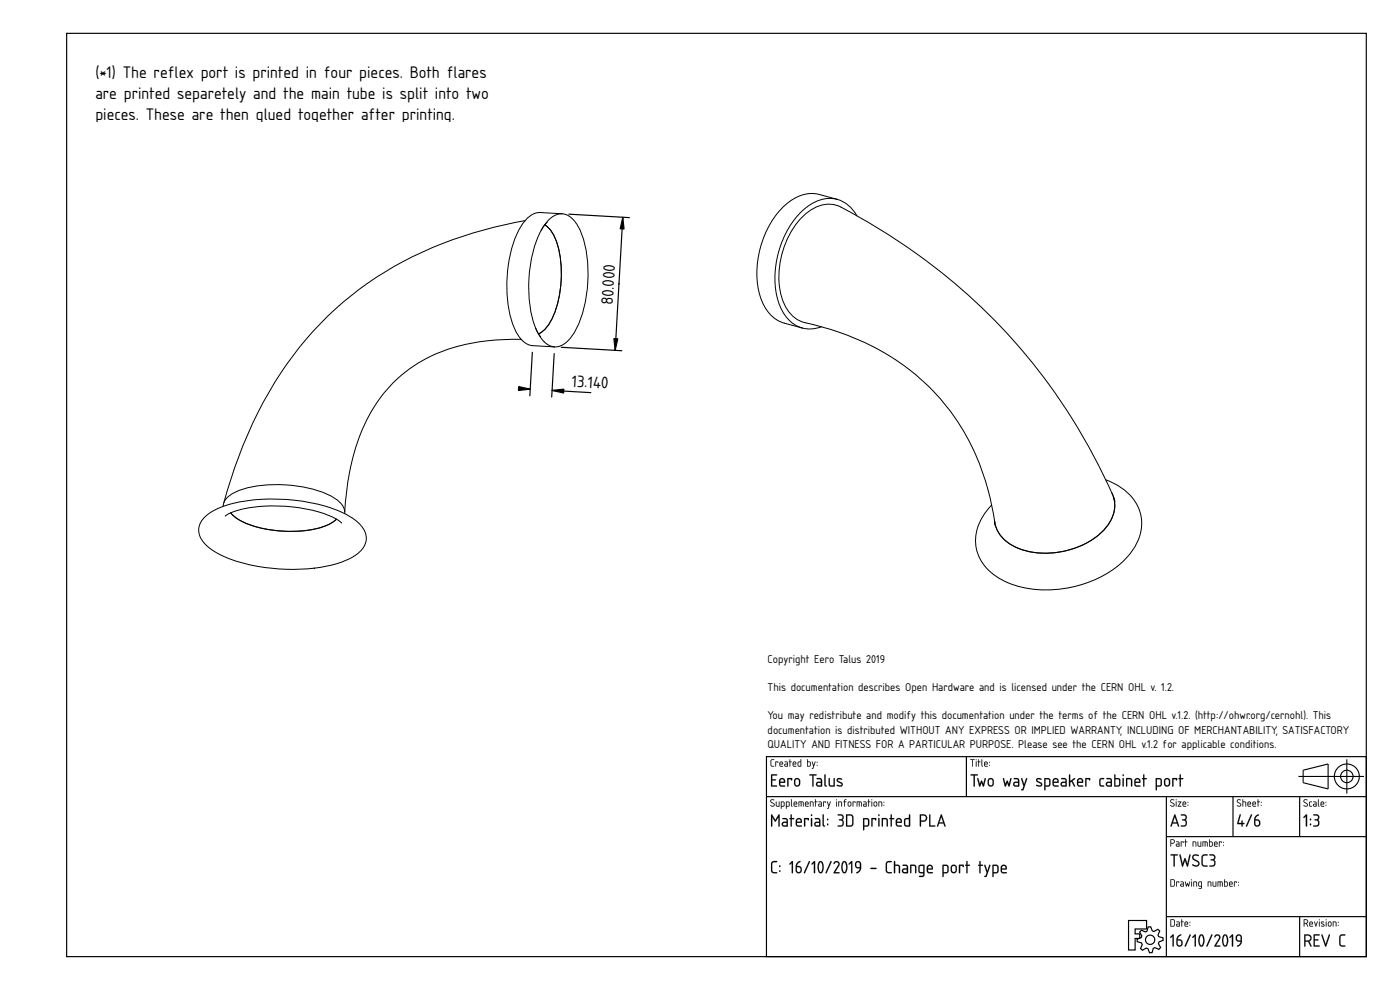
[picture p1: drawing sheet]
<svg xmlns="http://www.w3.org/2000/svg" width="420mm" height="297mm" viewBox="0 0 420 297" stroke-linecap="round" stroke-linejoin="round" font-family="sans-serif">
<defs><g id="words">
<g font-size="4.7">
<text x="28.6" y="23.5">(*1) The reflex port is printed in four pieces. Both flares</text>
<text x="28.6" y="29.8">are printed separetely and the main tube is split into two</text>
<text x="28.6" y="36">pieces. These are then glued together after printing.</text>
<text x="183.9" y="91.6" transform="rotate(-87 183.9 91.6)">80.000</text>
<text x="171.5" y="116" transform="rotate(3 171.5 116)">13.140</text>
</g>
<g font-size="3.2">
<text x="230.4" y="198.9">Copyright Eero Talus 2019</text>
<text x="230.4" y="207.4">This documentation describes Open Hardware and is licensed under the CERN OHL v. 1.2.</text>
<text x="230.4" y="215.9">You may redistribute and modify this documentation under the terms of the CERN OHL v.1.2. (http://ohwr.org/cernohl). This</text>
<text x="230.4" y="220.1">documentation is distributed WITHOUT ANY EXPRESS OR IMPLIED WARRANTY, INCLUDING OF MERCHANTABILITY, SATISFACTORY</text>
<text x="230.4" y="224.4">QUALITY AND FITNESS FOR A PARTICULAR PURPOSE. Please see the CERN OHL v.1.2 for applicable conditions.</text>
</g>
</g></defs>
<g fill="none" stroke="#000" stroke-width=".35">
<path d="M20 10h390v277h-390zM230 227h180v60h-180zM230 239h180M290 227v12M350 239v48M370 239v12M390 239v12M350 251h60M338.7 276.2h5.4v2.5h-3.4v1.5h1.4v1.4h-1.4v3.4h-2zM342.5 279.1l1.2 .5 .5-.2 .4-1.3h.7l.5 1.2 .5 .2 1.2-.7 .5 .5-.5 1.2 .2 .5 1.3 .4 .1 .7-1.3 .5-.1 .5 .6 1.2-.5 .6-1.2-.6-.5 .2-.3 1.3-.8 .1-.5-1.3-.5-.1-1.1 .6-.6-.5 .5-1.2-.2-.5-1.3-.3v-.8l1.2-.5 .2-.5-.7-1.1zM350 275h60M390 275v12"/>
<circle cx="345.2" cy="282" r="1.4"/>
</g>
<g fill="#000">
<path d="M231.4 232.4h1.8l-.2 .3h-1.3v1.1l1.2 .2-1.2 .2v1.5h1.3l.2 .3h-1.8zM234.3 234l-.1 .6h1.1a.58 .58 0 0 0-.3-.7 .58 .58 0 0 0-.7 .1zM234.1 233.7a.92 .92 0 0 1 1.2 0 .92 .92 0 0 1 .2 1.2h-1.3l.1 .7 1.3 .2-1.1 .2a.89 .89 0 0 1-.7-1.2v-.7zM236.3 233.5l1.2-.1 .2 .2-.1 .6-.2-.4h-.8v2l-.2 .2-.1-.2zM238.8 233.9l-.1 1.2a.57 .57 0 0 0 .6 .6 .57 .57 0 0 0 .5-.7l-.2-1.1-.4-.1zM238.6 233.6a.92 .92 0 0 1 1.5 .7v.8a.91 .91 0 0 1-.9 .9 .91 .91 0 0 1-.9-.9v-1zM242.9 232.4l2-.1 .2 .2-1 .2v3.1l-.1 .2-.2-.2v-3.1l-.9-.1zM245.3 235v.4l.2 .2 .9 .1v-.8zM245.1 233.5h1.1l.5 .5v1.9l-1.1 .1a.74 .74 0 0 1-.7-.7 .74 .74 0 0 1 .7-.8h.8l-.1-.5-1.2-.3zM247.5 232.4l.3 .1v2.9l.3 .3a.37 .37 0 0 1-.5 .3 .37 .37 0 0 1-.2-.5zM248.7 233.5l.3 .2 .1 1.7 .3 .3h.8v-2.1l.2-.1 .1 .1v2.4h-1.1a.85 .85 0 0 1-.7-1.1zM251.3 233.6a.97 .97 0 0 1 1.4 .3l-.1 .1a.82 .82 0 0 0-1.2 .1l1.1 .7a.71 .71 0 0 1 .3 1 .71 .71 0 0 1-1 .2l-.7-.2 .2-.3a.65 .65 0 0 0 .7 .2 .65 .65 0 0 0 .5-.5l-1.2-.7-.2-.4z"/>
<path d="M231.4 232.4h1.8l-.2 .3h-1.3v1.1h1l.2 .2-.2 .2h-1v1.5l1.3-.1 .2 .4h-1.8zM231.5 232.4l-.1 3.6h1.8l-.2-.3h-1.3v-1.6l1.1-.1-1.1-.2v-1.1h1.3l.2-.3zM234.3 234l-.1 .6h1.1l-.3-.7zM234.3 234a.59 .59 0 0 1 .7-.2 .59 .59 0 0 1 .3 .8h-1.2zM234.1 233.6a.94 .94 0 0 1 1.3 .1 .94 .94 0 0 1 .1 1.2h-1.3l.1 .7h1.1l.3 .2-.3 .3h-.9a.92 .92 0 0 1-.7-1.3v-.7zM234.1 233.7l-.3 .6 .2 1.5 .5 .2h1.1v-.3l-1.3-.1-.2-.4v-.3l1.5-.1-.2-1.1-.7-.2zM236.3 233.5l1.2-.1 .3 .2-.2 .6-.2-.4h-.8l.1 2-.3 .2a3.6 3.6 0 0 1-.1-2.5zM236.3 233.5l.1 2.5 .2-.2v-2h.8l.2 .3 .1-.5zM238.8 233.9l-.1 1.2a.58 .58 0 0 0 .8 .5l.3-.6-.1-.9-.5-.3zM238.8 233.9l.4-.1 .4 .1 .2 1.1a.59 .59 0 0 1-.5 .7 .59 .59 0 0 1-.7-.6zM238.6 233.6a.92 .92 0 0 1 1-.1 .92 .92 0 0 1 .6 .8l-.1 1.1-.4 .5h-.9l-.5-.8a1.39 1.39 0 0 1 .3-1.5zM238.7 233.7l-.3 .4-.1 1a.89 .89 0 0 0 .9 .9 .89 .89 0 0 0 .9-.9v-1l-.2-.4-.7-.2zM242.9 232.4l2-.1 .2 .2-.2 .2h-.8l.1 3.1-.2 .3-.2-.3v-3.1h-.9zM242.9 232.4v.2l.9 .1 .2 3.3 .1-3.3 .9-.2zM245.4 235l-.1 .4 .2 .2 .9 .1v-.8zM245.3 235l1.1-.1v.8l-1.1-.1zM245.1 233.5l1.1-.1 .5 .6v1.9l-1.1 .2a.77 .77 0 0 1-.7-.8 .77 .77 0 0 1 .7-.8h.8l-.1-.5-1.2-.2zM245.1 233.5v.2l1.3 .3v.6h-.8a.72 .72 0 0 0-.7 .7 .72 .72 0 0 0 .7 .7l1.1-.1v-1.9l-.5-.5zM247.4 232.4l.4 .1v2.9l.3 .3a.39 .39 0 0 1-.5 .3 .39 .39 0 0 1-.2-.5zM247.5 232.4l-.1 3.1 .2 .4 .3 .1 .2-.2-.4-.4v-2.9zM248.7 233.5l.4 .2v1.7l1.1 .3v-2.1l.3-.1v2.5h-1.3l-.4-.3zM248.8 233.5l-.1 .2a2.42 2.42 0 0 0 .3 2.2l1.5 .1v-2.4l-.1-.1-.2 .1v2.1h-.8l-.4-.3v-1.7zM251.2 233.6a1.2 1.2 0 0 1 1.6 .2l-.3 .2a.55 .55 0 0 0-.6-.2 .55 .55 0 0 0-.4 .4l1 .6a.68 .68 0 0 1 .4 .8 .68 .68 0 0 1-.9 .4l-.9-.3 .2-.2 1.1 .1 .1-.2-1.3-.9-.1-.4zM251.3 233.6l-.2 .5 .2 .4 1.3 .9a1.28 1.28 0 0 1-1.5 .1l.2 .3 1.3 .1a.61 .61 0 0 0 .3-.6 .61 .61 0 0 0-.4-.5l-1-.5a.53 .53 0 0 1 .3-.6 .53 .53 0 0 1 .6 .2h.3l-.1-.3-.9-.1z"/>
<path d="M231.4 228l.9-.2-.8 .4v1.3l.1 .3h.6l.1 .2h-.7l-.3-.3zM232.7 228.5l.9 .1-.1 .3-.1-.2h-.5l-.1 1.3zM234.2 228.8l-.1 .3h.7l-.2-.4zM234.1 228.6a.55 .55 0 0 1 .7 0 .55 .55 0 0 1 .1 .7h-.8l.1 .5 .8 .1-.7 .1a.91 .91 0 0 1-.2-1.4zM235.6 229.4l.1 .4h.5v-.5zM235.5 228.5h.7l.3 .4-.1 1.1h-.6a.44 .44 0 0 1-.4-.4 .44 .44 0 0 1 .4-.5h.4v-.3zM237 227.8l.2 .1v.6l.4 .1-.4 .1-.1 1.3-.1-1.3-.3-.1 .3-.1zM238.2 228.8l-.1 .3h.7l-.2-.4zM238.1 228.6a.55 .55 0 0 1 .7 0 .55 .55 0 0 1 .1 .7h-.8l.1 .5 .8 .1-.7 .1a.91 .91 0 0 1-.2-1.4zM239.7 228.7l-.1 .1a.63 .63 0 0 0 0 .7 .63 .63 0 0 0 .7 .3v-1.1zM239.5 228.6l.8-.1v-.6l.1-.1v2.2h-.8l-.2-.2zM242.4 228.7v1.1h.6l.1-1zM242.2 227.8l.2 .1v.6h.7l.2 .3v.8l-.3 .4-.8-.1zM243.7 228.5l.5 1.1 .3-1h.2l-.7 2.1-.4-.1 .5-.7zM245.1 229.5l.2 .2zM245.1 228.6l.2 .3z"/>
<path d="M231.4 227.9l.9-.1v.2l-.8 .2v1.3l.1 .2 .7 .1v.2h-.7l-.3-.3zM231.4 228l-.1 1.7 .3 .3h.7l-.7-.2-.2-.3 .1-1.3 .8-.4zM232.7 228.5l.9 .1-.1 .3-.1-.2h-.5l-.1 1.3zM232.7 228.5l.1 1.5 .1-1.3h.5l.1 .2 .1-.3zM234.2 228.8l-.1 .3h.7l-.2-.4zM234.2 228.8a.36 .36 0 0 1 .4-.1 .36 .36 0 0 1 .2 .5h-.7zM234.1 228.6a.56 .56 0 0 1 .8 0 .56 .56 0 0 1 0 .8l-.8-.1 .1 .4 .8 .2-.7 .1a.92 .92 0 0 1-.2-1.4zM234.1 228.6l-.2 .4 .1 .9 1 .1-.8-.2-.1-.3v-.2h.9l-.1-.6-.4-.2zM235.6 229.4l.1 .4h.5v-.5zM235.6 229.4l.7-.1v.5h-.7zM235.5 228.5h.7l.3 .4-.1 1.1h-.6a.46 .46 0 0 1-.5-.4 .46 .46 0 0 1 .5-.5h.4v-.3l-.7-.1zM235.5 228.5l.7 .3 .1 .4h-.5a.43 .43 0 0 0-.4 .4 .43 .43 0 0 0 .4 .4h.6v-1.1l-.2-.4zM237 227.8l.2 .1v.6l.4 .1-.4 .1-.1 1.3-.1-1.3-.3-.1 .3-.1zM237 227.8v.7l-.2 .1 .2 .1 .1 1.3 .1-1.3 .4-.1-.4-.1zM238.2 228.8l-.1 .3h.7l-.2-.4zM238.2 228.8a.36 .36 0 0 1 .4-.1 .36 .36 0 0 1 .2 .5h-.7zM238.1 228.6a.56 .56 0 0 1 .7 0 .56 .56 0 0 1 .1 .8l-.8-.1 .1 .4 .8 .2-.7 .1a.92 .92 0 0 1-.2-1.4zM238.1 228.6l-.2 .4 .1 .9 .9 .1-.7-.2-.1-.3v-.2h.8l-.1-.6-.4-.2zM239.7 228.7l-.1 .1a.61 .61 0 0 0 0 .7 .61 .61 0 0 0 .7 .3v-1.1zM239.7 228.7h.6v1.1h-.4a.65 .65 0 0 1-.2-1.1zM239.5 228.6l.8-.1-.1-.6 .2-.1v2.2l-.9-.1zM239.5 228.6l-.1 1.1 .3 .3h.7v-2.2l-.1 .7zM242.4 228.7v1.1l.6-.1a.7 .7 0 0 0-.1-1zM242.4 228.7h.5a.73 .73 0 0 1 .2 1l-.7 .1zM242.2 227.8l.2 .1v.6h.7l.2 .2v1.1l-.3 .2-.8-.1zM242.2 227.8v2.1l.8 .1 .3-.4v-.8l-.2-.3h-.7zM243.7 228.5l.2 .1 .3 1 .3-1h.3l-.8 2.1-.4-.1 .3-.1 .2-.6zM243.7 228.5l.4 1.4-.2 .6-.2 .1 .3 .1 .7-2.1h-.2l-.3 1zM245.1 229.5h.2v.3l-.2-.1zM245.1 229.5l.2 .2zM245.1 228.6h.2v.3h-.2zM245.1 228.6l.2 .2z"/>
<path d="M291.2 227.8l1.3 .1-.6 .1-.1 2-.1-2h-.5zM291.2 227.8l.5 .2 .1 2 .1-2 .6-.1zM292.9 228.5l.2 .1-.1 1.4zM292.9 228.5l.1 1.5 .1-1.4zM292.8 228a.2 .2 0 0 1 .4 0 .2 .2 0 0 1-.4 0zM292.9 227.8l.1 .3zM293.6 227.8l.2 .1v.6l.5 .1-.5 .1-.1 1.3-.1-1.3-.2-.1 .2-.1zM293.6 227.8v.7l-.2 .1 .2 .1 .1 1.3 .1-1.3 .5-.1-.5-.1zM294.6 227.8l.2 .1 .1 2.1-.4-.3zM294.6 227.8v1.9l.3 .3zM295.6 228.8v.3h.6l-.2-.4zM295.6 228.8a.36 .36 0 0 1 .5-.1 .36 .36 0 0 1 .1 .5h-.7zM295.5 228.6a.56 .56 0 0 1 .8 0 .56 .56 0 0 1 0 .8l-.8-.1 .1 .4 .9 .2-.7 .1a.92 .92 0 0 1-.3-1.4zM295.5 228.6l-.2 .4 .2 .9 .9 .1-.8-.2-.1-.3v-.2h.9l-.1-.6-.4-.2zM296.9 229.5h.2v.3l-.2-.1zM296.9 229.5l.1 .2zM296.9 228.6h.2v.3h-.2zM296.9 228.6l.1 .2z"/>
<path d="M291.2 227.8l1.3 .1-.6 .1-.1 2-.1-2h-.5zM292.9 228.5l.2 .1-.1 1.4zM292.9 228a.14 .14 0 0 1 .2 0 .14 .14 0 0 1-.2 0zM293.6 227.8l.2 .1v.6l.5 .1-.5 .1-.1 1.3-.1-1.3-.2-.1 .2-.1zM294.6 227.8l.2 .1 .1 2.1-.3-.3zM295.6 228.8v.3h.6l-.2-.4zM295.5 228.6a.55 .55 0 0 1 .8 0 .55 .55 0 0 1 0 .7h-.8l.2 .5 .7 .1-.6 .1a.91 .91 0 0 1-.3-1.4zM296.9 229.5l.1 .2zM296.9 228.6l.1 .3z"/>
<path d="M291.3 232.4l2-.1 .2 .2-.2 .2h-.7v3.1l-.2 .3-.2-.3v-3.1h-.9zM291.3 232.4v.2l.9 .1 .2 3.3 .1-3.3 1-.2zM293.3 233.5l.4 .1 .4 1.6 .5-1 .5 1 .4-1.6 .3-.1-.5 2.5-.4-.1-.3-1-.4 1-.3 .1zM293.3 233.5l.6 2.5 .3-.1 .4-1.1 .3 1.1 .3 .1 .6-2.5-.3 .1-.4 1.7-.5-1.1-.6 1.1-.4-1.7zM297 233.9l-.2 1.2a.58 .58 0 0 0 .9 .5l.2-.6-.1-.9-.5-.3zM296.9 233.9l.4-.1 .4 .1 .2 1.1a.59 .59 0 0 1-.5 .7 .59 .59 0 0 1-.7-.6zM296.7 233.6h.1a.92 .92 0 0 1 .9-.1 .92 .92 0 0 1 .6 .8l-.1 1.1-.4 .5h-.9l-.5-.8a1.39 1.39 0 0 1 .3-1.5zM296.8 233.7l-.3 .4-.1 1a.89 .89 0 0 0 .9 .9 .89 .89 0 0 0 .9-.9v-1l-.2-.4-.7-.2zM301 233.5l.4 .1 .3 1.6 .6-1 .5 1 .4-1.6 .3-.1-.5 2.5-.4-.1-.3-1-.4 1-.3 .1zM301 233.5l.6 2.5 .3-.1 .4-1.1 .3 1.1 .3 .1 .6-2.5-.3 .1-.4 1.7-.5-1.1-.6 1.1-.4-1.7zM304.5 235v.4l.1 .2 .9 .1v-.8zM304.5 235l1-.1v.8l-1-.1zM304.3 233.5l1.1-.1 .5 .6v1.9l-1.2 .2a.77 .77 0 0 1-.7-.8 .77 .77 0 0 1 .8-.8h.7v-.5l-1.2-.2zM304.3 233.5v.2l1.2 .3v.6h-.7a.72 .72 0 0 0-.7 .7 .72 .72 0 0 0 .6 .7l1.1-.1v-1.9l-.4-.5zM306.5 233.5l.3 .1 .6 1.7 .5-1.7 .2-.2 .2 .2-1.1 3.4-.2 .2-.6-.2 .5-.2 .3-.9zM306.5 233.5l.7 2.4-.3 .9-.4 .2 .5 .1 1.3-3.5h-.4l-.5 1.8-.6-1.8zM311.1 233.6a1.2 1.2 0 0 1 1.5 .2l-.2 .2a.55 .55 0 0 0-.6-.2 .55 .55 0 0 0-.4 .4l1 .6a.68 .68 0 0 1 .3 .8 .68 .68 0 0 1-.8 .4l-1-.3 .2-.2 1.2 .1 .1-.2-1.3-.9-.2-.4zM311.1 233.6l-.1 .5 .1 .4 1.3 .9a1.28 1.28 0 0 1-1.4 .1l.1 .3 1.4 .1a.61 .61 0 0 0 .3-.6 .61 .61 0 0 0-.4-.5l-1.1-.5a.53 .53 0 0 1 .4-.6 .53 .53 0 0 1 .6 .2h.2v-.3l-.9-.1zM313.8 233.8v1.9l.9-.1 .2-.3-.1-1.4zM313.7 233.8h1l.2 .2v1.3l-.2 .4h-1zM313.4 233.5h1.3l.6 .7-.1 1.4-.4 .4h-1v.9l-.2 .3-.2-.3zM313.5 233.5v3.6l.2-.2v-.9h.9a1.36 1.36 0 0 0 .6-1.8 1.36 1.36 0 0 0-1.7-.7zM316.4 234l-.2 .6h1.2l-.3-.7zM316.3 234a.59 .59 0 0 1 .8-.2 .59 .59 0 0 1 .3 .8h-1.2zM316.2 233.6a.94 .94 0 0 1 1.2 .1 .94 .94 0 0 1 .2 1.2h-1.4l.2 .7h1.1l.2 .2-.2 .3h-.9a.92 .92 0 0 1-.7-1.3v-.7zM316.2 233.7l-.3 .6 .2 1.5 .5 .2h1.1v-.3l-1.3-.1-.2-.4v-.3l1.5-.1-.2-1.1-.7-.2zM318.8 235l-.1 .4 .2 .2 .9 .1v-.8zM318.7 235l1.1-.1v.8l-1.1-.1zM318.5 233.5l1.1-.1 .5 .6v1.9l-1.1 .2a.77 .77 0 0 1-.7-.8 .77 .77 0 0 1 .7-.8h.8l-.1-.5-1.2-.2zM318.5 233.5v.2l1.3 .3v.6h-.8a.72 .72 0 0 0-.7 .7 .72 .72 0 0 0 .7 .7l1.1-.1v-1.9l-.5-.5zM320.8 232.4l.4 .1v1.9l1.1-.9h.3v.3l-.7 .5 .7 1.7-.3-.1-.7-1.4-.4 .3-.1 1.2h-.3zM320.9 232.4v3.6l.3-.2v-1l.4-.3 .7 1.4 .3 .1-.8-1.7 .8-.5v-.3l-1.5 .9v-1.9zM323.7 234l-.1 .6h1.1l-.2-.7zM323.7 234a.59 .59 0 0 1 .8-.2 .59 .59 0 0 1 .2 .8h-1.1zM323.5 233.6a.94 .94 0 0 1 1.3 .1 .94 .94 0 0 1 .1 1.2h-1.3l.2 .7h1.1l.2 .2-.2 .3h-.9a.92 .92 0 0 1-.8-1.3v-.7zM323.6 233.7l-.4 .6 .2 1.5 .6 .2h1v-.3l-1.3-.1-.1-.4v-.3l1.4-.1-.2-1.1-.6-.2zM325.7 233.5l1.3-.1 .2 .2-.2 .6-.2-.4h-.7v2l-.2 .2a3.6 3.6 0 0 1-.2-2.5zM325.8 233.5l.1 2.5 .1-.2v-2h.8l.2 .3 .1-.5zM330.1 233.6l1.1-.2 .1 .4a.76 .76 0 0 0-.9 .1 .76 .76 0 0 0-.1 .9v.6l1 .3v.3h-.9l-.4-.3-.1-1.5zM330.1 233.7l-.2 .5a1.54 1.54 0 0 0 .5 1.8h.9v-.3a1.01 1.01 0 0 1-1.2-1 1.01 1.01 0 0 1 1.2-1l-.1-.2zM332.3 235v.4l.2 .2 .8 .1v-.8zM332.3 235l1.1-.1v.8l-1.1-.1zM332.1 233.5l1.1-.1 .5 .6v1.9l-1.1 .2a.77 .77 0 0 1-.8-.8 .77 .77 0 0 1 .8-.8h.7v-.5l-1.2-.2zM332.1 233.5v.2l1.2 .3 .1 .6h-.8a.72 .72 0 0 0-.7 .7 .72 .72 0 0 0 .7 .7l1.1-.1v-1.9l-.5-.5zM334.7 233.8v1.9l.8-.1a1.22 1.22 0 0 0 .2-1.7zM334.7 233.8h.8a1.1 1.1 0 0 1 .4 1.4l-.2 .4-1 .1zM334.4 232.4l.4 .1-.1 .9h1l.5 .4v1.7l-.3 .5h-1.3l-.2-.2zM334.4 232.4v3.4l1.4 .1 .4-.4v-1.6l-.5-.4h-1v-1zM336.9 233.5l.4 .1v2.2l-.2 .2-.2-.2zM337 233.5l.1 2.5 .1-2.4zM336.9 232.6a.26 .26 0 0 1 .5 0 .26 .26 0 0 1-.5 0zM337 232.4v.4h.2v-.4zM338 233.5l1.3-.1 .5 .7v1.7l-.2 .2-.2-.2v-1.8l-1.1-.2v2l-.2 .2a3.7 3.7 0 0 1-.1-2.5zM338 233.5v2.4l.3-.1v-2h.8l.3 .2 .2 2 .2-.9a1.11 1.11 0 0 0-.7-1.6zM340.9 234l-.1 .6h1.1l-.3-.7zM340.9 234a.59 .59 0 0 1 .7-.2 .59 .59 0 0 1 .3 .8h-1.1zM340.7 233.6a.94 .94 0 0 1 1.3 .1 .94 .94 0 0 1 .1 1.2h-1.3l.2 .7h1l.3 .2-.3 .3h-.9a.92 .92 0 0 1-.7-1.3v-.7zM340.7 233.7l-.3 .6 .2 1.5 .5 .2h1.1v-.3l-1.3-.1-.2-.4v-.3l1.5-.1-.2-1.1-.7-.2zM343.1 232.4l.4 .1-.1 1 .6-.1 .2 .2-.8 .2 .1 2-.2 .3-.2-.3v-2l-.4-.2 .4-.1zM343.1 232.4v1.1l-.4 .1 .4 .2 .2 2.2 .1-2.2 .8-.2-.8-.1v-1zM347.2 233.8v1.9l.9-.1 .2-.3-.1-1.4zM347.2 233.8h.9l.2 .2 .1 1.3-.2 .4h-1zM346.9 233.5h1.3l.5 .7-.1 1.4-.4 .4h-1v.9l-.2 .3-.2-.3zM346.9 233.5v3.6l.3-.2v-.9h.8a1.36 1.36 0 0 0 .7-1.8 1.36 1.36 0 0 0-1.8-.7zM349.9 233.9l-.2 1.2a.58 .58 0 0 0 .9 .5l.2-.6-.1-.9-.4-.3zM349.9 233.9l.4-.1 .4 .1 .1 1.1a.59 .59 0 0 1-.5 .7 .59 .59 0 0 1-.6-.6zM349.7 233.6a.92 .92 0 0 1 .9-.1 .92 .92 0 0 1 .6 .8v1.1l-.5 .5h-.9l-.5-.8a1.39 1.39 0 0 1 .4-1.5zM349.7 233.7l-.3 .4v1a.89 .89 0 0 0 .8 .9 .89 .89 0 0 0 .9-.9v-1l-.2-.4-.7-.2zM351.8 233.5l1.3-.1 .2 .2-.2 .6-.2-.4h-.7v2l-.2 .2a3.6 3.6 0 0 1-.2-2.5zM351.9 233.5l.1 2.5 .1-.2v-2h.8l.2 .3 .1-.5zM354.1 232.4l.3 .1v1l.5-.1 .3 .2-.8 .2v2l-.2 .3-.2-.3v-2l-.4-.2 .4-.1zM354.1 232.4v1.1l-.4 .1 .4 .2 .1 2.2 .2-2.2 .7-.2-.7-.1v-1z"/>
<path d="M291.3 232.4l2-.1 .2 .2-.9 .2v3.1l-.2 .2-.2-.2v-3.1l-.9-.1zM293.3 233.5l.3 .1 .5 1.6 .5-1 .5 1 .4-1.6 .3-.1-.5 2.5-.4-.1-.3-1-.4 1-.3 .1zM297 233.9l-.2 1.2a.57 .57 0 0 0 .6 .6 .57 .57 0 0 0 .5-.7l-.2-1.1-.4-.1zM296.8 233.6a.92 .92 0 0 1 1.4 .7v.8a.91 .91 0 0 1-.9 .9 .91 .91 0 0 1-.9-.9l.1-1zM301 233.5l.3 .1 .4 1.6 .6-1 .5 1 .4-1.6 .3-.1-.6 2.5-.3-.1-.3-1-.4 1-.3 .1zM304.5 235l-.1 .4 .2 .2 .9 .1v-.8zM304.3 233.5h1.1l.5 .5v1.9l-1.2 .1a.74 .74 0 0 1-.7-.7 .74 .74 0 0 1 .8-.8h.7v-.5l-1.2-.3zM306.5 233.5l.3 .1 .6 1.7 .5-1.7 .2-.1 .2 .1-1.3 3.5-.6-.1 .5-.2 .3-.9zM311.1 233.6a.97 .97 0 0 1 1.4 .3l-.1 .1a.82 .82 0 0 0-1.1 .1l1.1 .7a.71 .71 0 0 1 .2 1 .71 .71 0 0 1-1 .2l-.6-.2 .2-.3a.65 .65 0 0 0 .7 .2 .65 .65 0 0 0 .5-.5l-1.3-.7-.2-.4zM313.8 233.8v1.9l.9-.1 .2-.3v-1.3l-.2-.2zM313.4 233.5a1.38 1.38 0 0 1 1.8 .5v.3a1.27 1.27 0 0 1-.6 1.7h-.8l-.1 1.1h-.3zM316.4 234l-.2 .6h1.2a.58 .58 0 0 0-.3-.7 .58 .58 0 0 0-.7 .1zM316.2 233.7a.92 .92 0 0 1 1.2 0 .92 .92 0 0 1 .2 1.2h-1.4l.2 .7 1.3 .2-1.1 .2a.89 .89 0 0 1-.7-1.2v-.7zM318.7 235v.4l.2 .2 .9 .1v-.8zM318.5 233.5h1.1l.5 .5v1.9l-1.1 .1a.74 .74 0 0 1-.7-.7 .74 .74 0 0 1 .7-.8h.8l-.1-.5-1.2-.3zM320.9 232.4l.3 .1v1.9l1.4-.9v.3l-.7 .5 .7 1.7-.3-.1-.7-1.4-.4 .3-.1 1.2h-.2zM323.7 234l-.1 .6h1.1a.58 .58 0 0 0-.3-.7 .58 .58 0 0 0-.7 .1zM323.5 233.7a.92 .92 0 0 1 1.3 0 .92 .92 0 0 1 .1 1.2h-1.3l.2 .7 1.3 .2-1.1 .2a.89 .89 0 0 1-.8-1.2l.1-.7zM325.8 233.5l1.2-.1 .2 .2-.2 .6-.2-.4h-.7v2l-.2 .2-.2-.2zM330.1 233.7l1.1-.3 .1 .3a.77 .77 0 0 0-.9 .2 .77 .77 0 0 0-.1 .9v.7l1 .2-.1 .3a.99 .99 0 0 1-1.1-.2 .99 .99 0 0 1-.2-1.1zM332.3 235l-.1 .4 .3 .2 .8 .1v-.8zM332.1 233.5h1.1l.5 .5v1.9l-1.1 .1a.74 .74 0 0 1-.7-.7 .74 .74 0 0 1 .7-.8h.7v-.5l-1.2-.3zM334.7 233.8v1.9h.8a1.24 1.24 0 0 0 .3-1.8zM334.4 232.4l.3 .1v.9l1 .1 .5 .4v1.6l-.3 .4-1.3 .1-.2-.2zM336.9 233.5l.4 .1v2.2l-.2 .2-.2-.2zM336.9 232.6a.25 .25 0 0 1 .5 0 .25 .25 0 0 1-.5 0zM338 233.5a1.44 1.44 0 0 1 1.8 .5v1.8l-.2 .2-.2-.2v-1.8l-.3-.2h-.8v2l-.2 .2-.2-.2zM340.9 234l-.1 .6h1.1a.58 .58 0 0 0-.3-.7 .58 .58 0 0 0-.7 .1zM340.7 233.7a.92 .92 0 0 1 1.3 0 .92 .92 0 0 1 .1 1.2h-1.3l.1 .7 1.4 .2-1.2 .2a.89 .89 0 0 1-.7-1.2v-.7zM343.1 232.4l.3 .1v1l.8 .1-.8 .2v2l-.1 .2-.2-.2v-2l-.4-.2 .4-.1zM347.2 233.8v1.9l.9-.1 .2-.3v-1.3l-.2-.2zM346.9 233.5a1.38 1.38 0 0 1 1.8 .5v.3a1.27 1.27 0 0 1-.7 1.7h-.8v1.1h-.3zM349.9 233.9l-.2 1.2a.57 .57 0 0 0 .6 .6 .57 .57 0 0 0 .5-.7l-.2-1.1-.3-.1zM349.7 233.6a.92 .92 0 0 1 1.5 .7v.8a.91 .91 0 0 1-1 .9 .91 .91 0 0 1-.9-.9l.1-1zM351.8 233.5l1.3-.1 .2 .2-.2 .6-.2-.4h-.7v2l-.2 .2-.2-.2zM354.1 232.4l.3 .1v1l.7 .1-.7 .2v2l-.2 .2-.2-.2v-2l-.3-.2 .3-.1z"/>
<path d="M231.3 240l.8-.2 .3 .2-.1 .1a.48 .48 0 0 0-.6-.1 .48 .48 0 0 0-.2 .5l1 .8-.2 .6a.59 .59 0 0 1-.6 .2 .59 .59 0 0 1-.4-.5l.7 .2 .3-.3-1.1-.9zM231.3 240l-.1 .6 .9 .5a.37 .37 0 0 1 .2 .6 .37 .37 0 0 1-.6 .1l-.4-.2v.2a.64 .64 0 0 0 1 .2 .64 .64 0 0 0-.2-1l-.7-.4v-.3l.9-.3-.6-.2zM232.9 240.5l.2 .1v1.1l.6 .1v-1.2l.2-.1v1.5l-1-.1zM232.9 240.5l.1 1.4 .9 .1v-1.5l-.2 .1v1.2h-.4l-.3-.1zM234.6 240.7v1.1h.5l.1-1zM234.5 240.7l.7 .1-.1 1h-.6zM234.4 240.5h.8l.3 .4-.1 1-.8 .1-.2 .7zM234.4 240.5v2.1l.1-.6h.5a.81 .81 0 0 0 .4-1.1 .81 .81 0 0 0-1-.4zM236.1 240.7v1.1h.5l.1-1zM236.1 240.7l.7 .1-.2 1h-.5zM235.9 240.5h.8l.3 .4-.1 1-.8 .1-.1 .7zM235.9 240.5v2.1l.2-.6h.5a.81 .81 0 0 0 .4-1.1 .81 .81 0 0 0-1.1-.4zM237.4 239.8l.2 .1 .1 2.1-.3-.3zM237.4 239.9v1.8l.3 .3zM238.5 240.8l-.1 .3h.7l-.2-.4zM238.4 240.8a.36 .36 0 0 1 .5-.1 .36 .36 0 0 1 .2 .5h-.7zM238.3 240.6h.1a.56 .56 0 0 1 .7 0 .56 .56 0 0 1 .1 .8l-.8-.1v.4l.9 .2-.7 .1a.92 .92 0 0 1-.3-1.4zM238.4 240.6l-.2 .4 .1 .9 .9 .1-.7-.2-.1-.3v-.2h.8l-.1-.6-.4-.2zM239.7 240.5l1.4 .1 .1 1.4-.2-.1-.1-1.1-.4-.1-.1 1.3-.1-1.3h-.4v1.2l-.2 .1zM239.7 240.5v1.5l.1-1.3h.5l.1 1.3 .1-1.3h.4l.1 1.3 .2-.1a.93 .93 0 0 0 0-1 .93 .93 0 0 0-1-.4zM241.9 240.8l-.1 .3h.7l-.2-.4zM241.9 240.8a.36 .36 0 0 1 .4-.1 .36 .36 0 0 1 .2 .5h-.7zM241.8 240.6a.56 .56 0 0 1 .7 0 .56 .56 0 0 1 .1 .8l-.8-.1 .1 .4 .8 .2-.7 .1a.92 .92 0 0 1-.2-1.4zM241.8 240.6l-.2 .4 .1 .9 .9 .1-.7-.2-.1-.3v-.2h.8l-.1-.6-.4-.2zM243.1 240.5l1 .1v1.4l-.2-.1v-1.1l-.6-.1v1.2l-.2 .1zM243.1 240.5v1.5l.2-1.3 .6 .1 .2 1.2v-.7a.7 .7 0 0 0-.2-.8 .7 .7 0 0 0-.8 0zM244.7 239.8l.2 .1v.6l.4 .1-.4 .1-.1 1.3-.1-1.3-.3-.1 .3-.1zM244.7 239.8v.7l-.2 .1 .2 .1 .1 1.3 .1-1.3 .4-.1-.4-.1zM245.8 241.4l.1 .4h.5v-.4zM245.8 241.4l.6-.1v.5h-.6zM245.7 240.5h.7l.3 .4-.1 1.1h-.6a.46 .46 0 0 1-.5-.4 .46 .46 0 0 1 .5-.5h.4v-.3l-.7-.1zM245.7 240.5l.7 .3v.4h-.4a.43 .43 0 0 0-.4 .4 .43 .43 0 0 0 .4 .4h.6v-1.1l-.2-.4zM247 240.5l.9 .1-.1 .3-.1-.2h-.5l-.1 1.3zM247.1 240.5v1.5l.1-1.3h.5l.1 .2 .1-.3zM248.2 240.5l.2 .1 .3 1 .4-1h.2l-.8 2.1-.3-.1 .3-.1 .1-.6zM248.2 240.5l.4 1.4-.1 .6-.3 .1 .3 .1 .8-2.1h-.2l-.4 1zM251 240.5l.2 .1-.1 1.4zM251 240.5l.1 1.5 .1-1.4zM251 240a.15 .15 0 0 1 .3 0 .15 .15 0 0 1-.3 0zM251 239.8l.2 .3zM251.6 240.5l1 .1 .1 1.4-.2-.1-.1-1.1-.6-.1v1.2l-.2 .1zM251.6 240.5v1.5l.2-1.3 .7 .1 .1 1.2 .1-.7a.7 .7 0 0 0-.2-.8 .7 .7 0 0 0-.9 0zM253.4 239.9l.6-.1-.5 .7 .5 .1-.5 .1-.1 1.3-.1-1.3-.2-.1 .2-.1zM253.5 239.9l-.2 .6-.2 .1 .2 .1 .1 1.3 .1-1.3 .5-.1-.5-.1 .1-.3 .3-.4zM254.7 240.8v.8l.4 .1 .1-.8zM254.7 240.8h.5l.1 .6a.36 .36 0 0 1-.3 .4 .36 .36 0 0 1-.4-.3zM254.6 240.6a.55 .55 0 0 1 .6-.1 .55 .55 0 0 1 .3 .5l-.1 .8-.7 .2-.3-.5zM254.3 241.2a.68 .68 0 0 0 1.3 0 .68 .68 0 0 0-1.3 0zM255.9 240.5l.9 .1-.1 .3-.2-.2h-.4l-.1 1.3zM255.9 240.5l.1 1.5 .1-1.3h.5l.1 .2v-.3zM257.1 240.5l1.4 .1 .1 1.4-.2-.1v-1.1l-.4-.1-.1 1.3-.1-1.3h-.5v1.2l-.2 .1zM257.1 240.5v1.5l.2-1.3h.5l.1 1.3 .1-1.3h.4l.1 1.3 .1-.1a.93 .93 0 0 0 0-1 .93 .93 0 0 0-1-.4zM259.3 241.4v.4h.6v-.4zM259.2 241.4l.7-.1v.5h-.6zM259.1 240.5h.7l.3 .4v1.1h-.7a.46 .46 0 0 1-.4-.4 .46 .46 0 0 1 .4-.5h.5l-.1-.3-.7-.1zM259.1 240.5l.8 .3v.4h-.5a.43 .43 0 0 0-.4 .4 .43 .43 0 0 0 .4 .4h.6l.1-1.1-.3-.4zM260.6 239.8l.2 .1v.6l.5 .1-.5 .1-.1 1.3-.1-1.3-.2-.1 .2-.1zM260.6 239.8v.7l-.2 .1 .2 .1 .1 1.3 .1-1.3 .4-.1-.4-.1zM261.6 240.5l.2 .1-.2 1.4zM261.6 240.5v1.5l.1-1.4zM261.5 240a.15 .15 0 0 1 .3 0 .15 .15 0 0 1-.3 0zM261.6 239.8l.1 .3zM262.5 240.8l-.1 .8 .5 .1 .1-.8zM262.5 240.8h.5l.1 .6a.36 .36 0 0 1-.4 .4 .36 .36 0 0 1-.3-.3zM262.4 240.6l.5-.1 .3 .3 .1 .8-.4 .4h-.4l-.3-.4zM262 241.2a.7 .7 0 0 0 1.4 0 .7 .7 0 0 0-1.4 0zM263.7 240.5l.9 .1 .1 1.4-.2-.1v-1.1l-.7-.1 .1 1.2-.2 .1zM263.7 240.5v1.5l.1-1.3 .7 .1 .1 1.2 .1-.7a.7 .7 0 0 0-.2-.8 .7 .7 0 0 0-.8 0zM265.2 241.5h.2v.3h-.2zM265.2 241.5l.1 .2zM265.2 240.6h.2v.3h-.2zM265.2 240.6l.1 .2z"/>
<path d="M231.3 240a.53 .53 0 0 1 .6-.3 .53 .53 0 0 1 .4 .4 .49 .49 0 0 0-.6-.1 .49 .49 0 0 0-.3 .5l.7 .5a.59 .59 0 0 1 .1 .9 .59 .59 0 0 1-.9-.3 .44 .44 0 0 0 .7 .2 .44 .44 0 0 0 .1-.7l-.9-.5zM232.9 240.5l.1 .1 .1 1.1 .2 .1h.4v-1.2l.2-.1v1.5l-1-.1zM234.6 240.7v1.1h.5l.1-1zM234.4 240.5a.8 .8 0 0 1 1.1 .6 .8 .8 0 0 1-.9 .9l-.2 .7zM236.1 240.7v1.1h.5l.1-1zM235.9 240.5a.8 .8 0 0 1 1.1 .6 .8 .8 0 0 1-.9 .9l-.1 .7zM237.4 239.8l.2 .1 .1 2.1-.3-.3zM238.5 240.8l-.1 .3h.7l-.2-.4zM238.4 240.6a.55 .55 0 0 1 .7 0 .55 .55 0 0 1 .1 .7h-.8l.1 .5 .8 .1-.7 .1a.91 .91 0 0 1-.2-1.4zM239.7 240.5h1a1.06 1.06 0 0 1 .4 1.5l-.1-1.2-.3-.1h-.2l-.1 1.3-.1-1.3h-.4v1.2l-.2 .1zM241.9 240.8l-.1 .3h.7l-.2-.4zM241.8 240.6a.55 .55 0 0 1 .7 0 .55 .55 0 0 1 .1 .7h-.8l.1 .5 .8 .1-.7 .1a.91 .91 0 0 1-.2-1.4zM243.1 240.5a.71 .71 0 0 1 .8 0 .71 .71 0 0 1 .3 .8l-.1 .7-.2-1.2-.6-.1v1.2l-.2 .1zM244.7 239.8l.2 .1v.6l.4 .1-.4 .1-.1 1.3-.1-1.3-.3-.1 .3-.1zM245.8 241.4l.1 .4h.5v-.4zM245.7 240.5h.7l.2 .4v1.1h-.6a.44 .44 0 0 1-.5-.4 .44 .44 0 0 1 .5-.5h.4v-.3zM247.1 240.5l.8 .1-.1 .3-.1-.2h-.5l-.1 1.3zM248.2 240.5l.5 1.1 .4-1h.2l-.8 2.1-.3-.1 .4-.7zM251 240.5l.2 .1-.1 1.4zM251 240a.15 .15 0 0 1 .3 0 .15 .15 0 0 1-.3 0zM251.6 240.5a.71 .71 0 0 1 .9 0 .71 .71 0 0 1 .2 .8l-.1 .7-.1-1.2-.7-.1v1.2l-.2 .1zM253.5 239.9l.5-.1-.4 .4-.1 .3 .5 .1-.5 .1-.1 1.3-.1-1.3-.2-.1zM254.7 240.8l-.1 .7a.34 .34 0 0 0 .4 .3 .34 .34 0 0 0 .3-.4l-.1-.6zM254.6 240.6l.6-.1a.93 .93 0 0 1-.1 1.5h-.4a.96 .96 0 0 1-.1-1.4zM255.9 240.5l.9 .1-.1 .3-.2-.2h-.4l-.1 1.3zM257.1 240.5h1.1a1.06 1.06 0 0 1 .3 1.5l-.1-1.2-.2-.1h-.2l-.1 1.3-.1-1.3h-.5v1.2l-.2 .1zM259.3 241.4v.4h.6v-.4zM259.1 240.5h.7l.3 .4v1.1h-.7a.44 .44 0 0 1-.4-.4 .44 .44 0 0 1 .4-.5h.5v-.3zM260.6 239.8l.2 .1v.6l.4 .1-.4 .1-.1 1.3-.1-1.3-.2-.1 .2-.1zM261.6 240.5l.2 .1-.2 1.4zM261.5 240a.15 .15 0 0 1 .3 0 .15 .15 0 0 1-.3 0zM262.5 240.8l-.1 .7a.34 .34 0 0 0 .3 .3 .34 .34 0 0 0 .4-.4l-.2-.6zM262.4 240.6l.6-.1a.93 .93 0 0 1-.1 1.5h-.4a.96 .96 0 0 1-.1-1.4zM263.7 240.5a.71 .71 0 0 1 .8 0 .71 .71 0 0 1 .2 .8l-.1 .7-.1-1.2-.7-.1v1.2l-.1 .1zM265.2 241.5l.1 .2zM265.2 240.6l.2 .3z"/>
<path d="M231.7 258.6l.4-.2h1.1v.3h-1l-.4 .3-.1 2.1 .4 .5 1 .1 .1 .3h-1.2l-.5-.5-.1-2.3zM233.9 261.2h.3v.4h-.3zM233.9 259.7h.3v.4h-.3zM237.6 258.4l.4 .1v3.3l-.2 .2-.2-.2v-2.9l-.5 .5-.2-.1zM239.2 258.9l1-.5v.2l-.8 .7-.2 .5a1.1 1.1 0 0 1 1.4 1 1.1 1.1 0 0 1-1.4 1.1l-.4-.7v-1.6zM239.1 260.2v1a.57 .57 0 0 0 .6 .5 .57 .57 0 0 0 .6-.6l-.2-.7zM242.8 258.4h.2l.1 .2-1.5 3.3-.3 .1zM244.3 258.4l.3 .1v3.3l-.2 .2-.1-.2v-2.9l-.5 .5-.3-.1zM246.1 258.7l-.4 1.5 .4 1.4a1.13 1.13 0 0 0 .7-1.4 1.18 1.18 0 0 0-.7-1.5zM245.9 258.5a.84 .84 0 0 1 .9 0 .84 .84 0 0 1 .3 .9l.1 1.1a1.29 1.29 0 0 1-1.1 1.5 2.82 2.82 0 0 1-.2-3.5zM249.3 258.4h.2l.1 .2-1.5 3.3-.3 .1zM250.4 258.6a.92 .92 0 0 1 1.3-.1 .92 .92 0 0 1 .1 1.3l-1.2 1.9h1.2l.1 .3h-1.7l1.3-2.4a.63 .63 0 0 0-.3-.9 .63 .63 0 0 0-.9 .5l-.2-.1zM253.3 258.7l-.5 1.5 .4 1.4a1.13 1.13 0 0 0 .8-1.4 1.18 1.18 0 0 0-.7-1.5zM253 258.5a.84 .84 0 0 1 .9 0 .84 .84 0 0 1 .3 .9l.1 1.1a1.29 1.29 0 0 1-1.1 1.5 2.82 2.82 0 0 1-.2-3.5zM255.4 258.4l.4 .1v3.3l-.2 .2-.2-.2v-2.9l-.5 .5-.2-.1zM256.8 258.7a1.03 1.03 0 0 1 1.3-.1 1.03 1.03 0 0 1 .3 1.3 1.69 1.69 0 0 1-1.4 2.1v-.3a1.49 1.49 0 0 0 1.1-1.2 1.17 1.17 0 0 1-1.4-.4 1.17 1.17 0 0 1 .1-1.4zM257.1 258.8a.78 .78 0 0 0-.1 1.1 .78 .78 0 0 0 1.1 .2v-.8a.56 .56 0 0 0-.4-.6 .56 .56 0 0 0-.6 .1zM261.3 260.4h1.6l.1 .2-1.6 .1zM266.1 258.6l.4-.2h1.1v.3h-1l-.4 .3v2.1l.3 .5 1 .1 .1 .3h-1.2l-.5-.5-.1-2.3zM268.3 258.4h.3v1l1 .1 .4 .3 .1 2.2-.3-.2-.1-1.8-.4-.2h-.7v2l-.3 .2zM271.1 261v.4l.2 .2 .9 .1v-.8zM270.9 259.5h1.1l.5 .5v1.9l-1.1 .1a.74 .74 0 0 1-.7-.7 .74 .74 0 0 1 .7-.8h.8l-.1-.5-1.2-.3zM273.2 259.5a1.44 1.44 0 0 1 1.8 .5v1.8l-.2 .2-.2-.2v-1.8l-.3-.2h-.8v2l-.2 .2-.1-.2zM276.1 259.9l-.1 1.5 .2 .2 .9 .1v-1.9zM275.8 259.7l.6-.3 1 .1 .1 3a1 1 0 0 1-1.7 .5l1.1-.3 .2-.7a1.06 1.06 0 0 1-1.2-.1 1.06 1.06 0 0 1-.3-1.2zM278.6 260l-.1 .6h1.1a.58 .58 0 0 0-.3-.7 .58 .58 0 0 0-.7 .1zM278.5 259.7a.92 .92 0 0 1 1.2 0 .92 .92 0 0 1 .1 1.2h-1.3l.2 .7 1.3 .3-1.1 .1a.89 .89 0 0 1-.8-1.2l.1-.7zM283.2 259.8v1.9l.9-.1 .2-.3v-1.2l-.2-.3zM282.9 259.5a1.38 1.38 0 0 1 1.8 .5v.3a1.27 1.27 0 0 1-.7 1.7h-.8l-.1 1.1h-.2zM285.9 259.9l-.2 1.2a.57 .57 0 0 0 .6 .6 .57 .57 0 0 0 .5-.7l-.2-1.1-.3-.1zM285.7 259.6a.92 .92 0 0 1 1.5 .7v.8a.91 .91 0 0 1-1 .9 .91 .91 0 0 1-.9-.9l.1-1zM287.8 259.5l1.3-.1 .2 .2-.2 .6-.2-.4h-.8v2l-.1 .2-.2-.2zM290.1 258.4l.3 .1v1l.7 .1-.7 .2v2l-.2 .2-.2-.2v-2l-.3-.2 .3-.1zM294 258.4l.3 .1v1l.7 .1-.7 .2v2l-.2 .2-.2-.2v-2l-.3-.2 .3-.1zM295.4 259.5l.4 .1 .5 1.7 .6-1.7 .1-.1 .2 .1-1.3 3.5-.5-.1 .4-.2 .3-.9zM298.2 259.8v1.9l.9-.1 .2-.3v-1.2l-.2-.3zM297.9 259.5a1.38 1.38 0 0 1 1.8 .5v.3a1.27 1.27 0 0 1-.7 1.7h-.8l-.1 1.1h-.2zM300.8 260l-.1 .6h1.1a.58 .58 0 0 0-.3-.7 .58 .58 0 0 0-.7 .1zM300.6 259.7a.92 .92 0 0 1 1.3 0 .92 .92 0 0 1 .1 1.2h-1.3l.2 .7 1.3 .3-1.1 .1a.89 .89 0 0 1-.8-1.2l.1-.7z"/>
<path d="M231.7 258.6a1.45 1.45 0 0 1 1.5-.1l-.2 .2-.9 .1-.3 .4v2.1l.3 .3 1.1 .1-.1 .3h-1.1l-.5-.5-.1-2.3zM231.7 258.6l-.3 .6 .1 2.3 .5 .5h1.2l-.1-.3h-1l-.4-.6 .1-2.1 .4-.3 1-.1v-.2h-1.1zM233.9 261.1l.3 .1-.1 .4h-.2zM233.9 261.2v.3h.2v-.3zM233.8 259.9a.26 .26 0 0 1 .5 0 .26 .26 0 0 1-.5 0zM233.9 259.7v.4h.3v-.4zM237.6 258.4l.4 .1v3.3l-.2 .2-.2-.2v-2.9l-.5 .5-.2-.1zM237.6 258.4l-.7 .9 .3 .1 .4-.5 .2 3.1 .2-3.5zM239.2 258.8l1-.4v.2l-.6 .4-.4 .8h.8l.5 .5 .1 .9-.3 .6a.89 .89 0 0 1-1.3 0l-.2-.4v-1.5zM239.2 258.9l-.4 .7v1.6a.96 .96 0 0 0 1.3 .7 .96 .96 0 0 0 .5-1.4 1.16 1.16 0 0 0-1.5-.6l.2-.7 .9-.6v-.2zM239.1 260.2l.2 1.4 .8-.1a.84 .84 0 0 0-.4-1.3zM239.1 260.2l1 .1a.74 .74 0 0 1 .2 1 .74 .74 0 0 1-1 .3zM242.8 258.4h.3v.2l-1.5 3.3-.3 .1zM242.8 258.4l-1.5 3.6 .3-.1 1.5-3.3zM244.2 258.4l.4 .1v3.3l-.2 .2-.2-.2 .1-2.9-.5 .5-.3-.1zM244.3 258.4l-.8 .9 .3 .1 .5-.5 .1 3.1 .2-3.5zM246.1 258.7l-.4 1.5a1.22 1.22 0 0 0 .7 1.4l.4-1v-.9l-.3-.9zM246.1 258.7a1.25 1.25 0 0 1 .8 1.6 1.18 1.18 0 0 1-.8 1.4l-.4-1.5zM245.9 258.5l.4-.2 .5 .3a2.91 2.91 0 0 1-.3 3.4l-.8-.2-.3-1.2v-1.2zM245.9 258.5a2.84 2.84 0 0 0 .2 3.5l.7-.3 .4-1.1-.1-.9a.98 .98 0 0 0-.2-1 .98 .98 0 0 0-1-.2zM249.3 258.4h.3v.2l-1.5 3.3-.3 .1zM249.3 258.4l-1.5 3.6 .3-.1 1.5-3.3zM250.4 258.6a.92 .92 0 0 1 1.4 .1l.1 .9-1.3 2.1h1.2l.1 .3h-1.7v-.3l1.3-2.1v-.7a.72 .72 0 0 0-1.2 .4l-.2-.2zM250.5 258.5l-.3 .6h.3a.59 .59 0 0 1 .9-.4 .59 .59 0 0 1 .1 .9l-1.3 2.4h1.7l-.1-.3h-1.2l1.2-1.9a.94 .94 0 0 0-.5-1.4zM253.3 258.7l-.4 1.5a1.22 1.22 0 0 0 .6 1.4l.4-1v-.9l-.3-.9zM253.2 258.7a1.25 1.25 0 0 1 .8 1.6 1.18 1.18 0 0 1-.7 1.4l-.5-1.5zM253 258.5l.4-.2 .5 .3a2.91 2.91 0 0 1-.3 3.4l-.7-.2-.4-1.2 .1-1.2zM253 258.5a2.82 2.82 0 0 0 .2 3.5l.7-.3 .4-1.1v-.9a.98 .98 0 0 0-.3-1 .98 .98 0 0 0-1-.2zM255.4 258.4l.4 .1v3.3l-.2 .2-.2-.2 .1-2.9-.5 .5-.3-.1zM255.4 258.4l-.7 .9 .3 .1 .5-.5 .1 3.1 .2-3.5zM256.8 258.7l.2-.2a.91 .91 0 0 1 1.4 .5l.1 .3a1.93 1.93 0 0 1-1.5 2.7v-.3l.6-.3 .5-.9-.6 .1a1.13 1.13 0 0 1-.7-1.9zM256.8 258.7a1.49 1.49 0 0 0 .1 1.6l1.2 .2-.3 .8-.8 .5 .1 .2 .7-.3 .5-.7 .1-1.7-.2-.7a.94 .94 0 0 0-1.4 .1zM257.1 258.8v.1a.81 .81 0 0 0 0 1 .81 .81 0 0 0 1 .3l-.2-1.3zM257.1 258.8a.59 .59 0 0 1 .6-.1 .59 .59 0 0 1 .4 .6v.9h-.8l-.4-.6zM261.2 260.4h1.7l.2 .2-.2 .2h-1.5zM261.3 260.4l.1 .3 1.6-.1-.1-.2zM266.1 258.6a1.45 1.45 0 0 1 1.6-.1l-.2 .2-1 .1-.3 .4v2.1l.3 .3 1.1 .1-.1 .3h-1.1l-.5-.5-.1-2.3zM266.1 258.6l-.2 .6v2.3l.5 .5h1.2l-.1-.3h-1l-.3-.6v-2.1l.4-.3 1-.1v-.2h-1.1zM268.3 258.4h.3v1h1l.5 .4v2.2l-.4-.2v-1.8l-1-.2v2l-.4 .2zM268.3 258.4v3.5l.3-.1v-2h.7l.4 .2 .1 1.8 .3 .1-.1-2.1-.4-.3h-1v-1zM271.2 261l-.1 .4 .2 .2 .9 .1v-.8zM271.1 261l1.1-.1v.8l-1.1-.1zM270.9 259.5l1.1-.1 .5 .6v1.9l-1.1 .2a.77 .77 0 0 1-.7-.8 .77 .77 0 0 1 .7-.8h.8l-.1-.5-1.2-.2zM270.9 259.5v.2l1.2 .3 .1 .6h-.8a.72 .72 0 0 0-.7 .7 .72 .72 0 0 0 .7 .7l1.1-.1v-1.9l-.5-.5zM273.2 259.5l1.3-.1 .5 .7v1.7l-.2 .2-.2-.2v-1.8l-1.1-.2v2l-.2 .2a3.7 3.7 0 0 1-.1-2.5zM273.2 259.5v2.4l.3-.1v-2h.8l.3 .2 .2 2 .2-.9a1.11 1.11 0 0 0-.7-1.6zM276.1 259.9l-.1 1.5 .2 .2 .9 .1v-1.9zM276.1 259.9l1-.1v1.9l-1-.1zM275.8 259.6a1.6 1.6 0 0 1 1.7 0l-.1 3.2-.5 .3h-1.1v-.3l1.2-.2 .1-.5a1.09 1.09 0 0 1-1.3-.2 1.09 1.09 0 0 1-.2-1.2zM275.8 259.7l-.2 .5 .2 1.6 1.3 .2a.73 .73 0 0 1-.3 .8 .73 .73 0 0 1-.8 0l-.2 .2 .2 .1a1.02 1.02 0 0 0 1.4-.6v-3h-1zM278.6 260l-.1 .6h1.1l-.2-.7zM278.6 260a.59 .59 0 0 1 .8-.2 .59 .59 0 0 1 .2 .8h-1.1zM278.4 259.7h.1a.93 .93 0 0 1 1.2 0 .93 .93 0 0 1 .1 1.2h-1.3l.2 .7h1.1l.2 .3-.2 .2h-.9a.92 .92 0 0 1-.8-1.3v-.7zM278.5 259.7l-.3 .6 .1 1.5 .6 .2h1v-.3l-1.2-.1-.2-.4v-.3l1.4-.1-.2-1.1-.6-.2zM283.2 259.8v1.9l.9-.1 .2-.3-.1-1.4zM283.2 259.8h.9l.2 .2v1.3l-.2 .4h-.9zM282.9 259.5h1.3l.5 .7-.1 1.4-.4 .4h-1v.9l-.2 .3-.2-.3zM282.9 259.5v3.6l.3-.2v-.9h.8a1.36 1.36 0 0 0 .7-1.8 1.36 1.36 0 0 0-1.8-.7zM285.9 259.9l-.2 1.2a.58 .58 0 0 0 .9 .5l.2-.6-.1-.9-.4-.3zM285.9 259.9l.4-.1 .3 .1 .2 1.1a.59 .59 0 0 1-.5 .7 .59 .59 0 0 1-.7-.6zM285.6 259.6a.94 .94 0 0 1 1.6 .7l-.1 1.1-.4 .5h-.9l-.5-.8a1.39 1.39 0 0 1 .3-1.5zM285.7 259.7l-.3 .4-.1 1a.89 .89 0 0 0 .9 .9 .89 .89 0 0 0 .9-.9v-1l-.2-.4-.7-.2zM287.8 259.5l1.3-.1 .2 .2-.2 .6-.2-.4h-.8l.1 2-.2 .2a3.6 3.6 0 0 1-.2-2.5zM287.9 259.5l.1 2.5 .1-.2v-2h.8l.2 .3 .1-.5zM290 258.4l.4 .1v1l.5-.1 .2 .2-.7 .2v2l-.2 .3-.2-.3v-2l-.4-.2 .4-.1zM290.1 258.4l-.1 1.1-.3 .1 .3 .2 .2 2.2 .1-2.2 .8-.2-.8-.1v-1zM294 258.4l.3 .1v1l.5-.1 .3 .2-.8 .2v2l-.2 .3-.2-.3v-2l-.4-.2 .4-.1zM294 258.4v1.1l-.4 .1 .4 .2 .1 2.2 .2-2.2 .7-.2-.7-.1v-1zM295.4 259.5l.4 .1 .5 1.7 .6-1.7 .1-.2 .3 .2-1.2 3.4-.2 .2-.5-.2 .4-.2 .3-.9zM295.5 259.5l.6 2.4-.3 .9-.4 .2 .5 .1 1.3-3.5h-.3l-.6 1.8-.6-1.8zM298.2 259.8v1.9l.9-.1 .2-.3-.1-1.4zM298.2 259.8h.9l.2 .2 .1 1.3-.3 .4h-.9zM297.9 259.5h1.3l.5 .7-.1 1.4-.4 .4h-1v.9l-.2 .3-.2-.3zM297.9 259.5v3.6l.3-.2v-.9h.8a1.36 1.36 0 0 0 .7-1.8 1.36 1.36 0 0 0-1.8-.7zM300.8 260l-.1 .6h1.1l-.2-.7zM300.8 260a.59 .59 0 0 1 .8-.2 .59 .59 0 0 1 .2 .8h-1.1zM300.6 259.7a.93 .93 0 0 1 1.3 0 .93 .93 0 0 1 .1 1.2h-1.3l.2 .7h1.1l.2 .3-.2 .2h-.9a.92 .92 0 0 1-.8-1.3v-.7zM300.7 259.7l-.4 .6 .2 1.5 .6 .2h1v-.3l-1.3-.1-.1-.4v-.3l1.4-.1-.2-1.1-.6-.2z"/>
<path d="M231.4 244.4h.3l1 1.6 .9-1.6h.4v3.6l-.4-.2v-2.6l-.9 1.4-1-1.4 .1 2.6-.4 .2zM231.5 244.4v3.6l.2-.2v-2.7l1 1.4 1-1.4v2.7l.2 .2v-3.6h-.3l-.9 1.7-1-1.7zM235.1 247l-.1 .4 .2 .2 .9 .1v-.8zM235 247l1.1-.1v.8l-1-.1zM234.8 245.5l1.1-.1 .5 .6 .1 1.9-1.2 .2a.77 .77 0 0 1-.7-.8 .77 .77 0 0 1 .7-.8h.8l-.1-.5-1.2-.2zM234.9 245.5v.2l1.2 .3v.6h-.8a.72 .72 0 0 0-.7 .7 .72 .72 0 0 0 .7 .7l1.1-.1v-1.9l-.5-.5zM237.3 244.4l.4 .1-.1 1 .6-.1 .2 .2-.8 .2 .1 2-.2 .3-.3-.3 .1-2-.4-.2 .4-.1zM237.3 244.4v1.1l-.4 .1 .4 .2 .2 2.2 .1-2.2 .8-.2-.8-.1v-1zM239.3 246l-.1 .6h1.1l-.3-.7zM239.3 246a.59 .59 0 0 1 .7-.2 .59 .59 0 0 1 .3 .8h-1.1zM239.1 245.6v.1a.93 .93 0 0 1 1.3 0 .93 .93 0 0 1 .1 1.2h-1.3l.2 .7h1l.3 .3-.3 .2h-.9a.92 .92 0 0 1-.7-1.3v-.7zM239.2 245.7l-.4 .6 .2 1.5 .5 .2h1.1v-.3l-1.3-.1-.1-.4v-.3l1.4-.1-.2-1.1-.7-.2zM241.3 245.5l1.3-.1 .2 .2-.2 .6-.2-.4h-.7v2l-.2 .2a3.6 3.6 0 0 1-.2-2.5zM241.4 245.5l.1 2.5 .1-.2v-2h.8l.2 .3 .1-.5zM243.4 245.5l.4 .1v2.2l-.2 .2-.2-.2zM243.4 245.5l.2 2.5 .1-2.4zM243.3 244.6a.3 .3 0 0 1 .6 0 .3 .3 0 0 1-.6 0zM243.4 244.4v.4h.3v-.4zM244.8 247v.4l.2 .2 .8 .1v-.8zM244.8 247l1.1-.1v.8l-1.1-.1zM244.6 245.5l1.1-.1 .5 .6v1.9l-1.1 .2a.77 .77 0 0 1-.8-.8 .77 .77 0 0 1 .8-.8h.7v-.5l-1.2-.2zM244.6 245.5v.2l1.2 .3 .1 .6h-.8a.72 .72 0 0 0-.7 .7 .72 .72 0 0 0 .7 .7l1.1-.1-.1-1.9-.4-.5zM246.9 244.4l.4 .1v2.9l.3 .3a.39 .39 0 0 1-.5 .3 .39 .39 0 0 1-.2-.5zM246.9 244.4v3.1l.1 .4 .4 .1 .2-.2-.4-.4v-2.9zM248.2 247.1l.4 .1-.1 .4h-.3zM248.3 247.2v.3h.2v-.3zM248.2 245.9a.26 .26 0 0 1 .5 0 .26 .26 0 0 1-.5 0zM248.3 245.7v.4h.2v-.4zM251.4 244.4l1.2-.1 .4 .3a.88 .88 0 0 1-.2 1.4 1.2 1.2 0 0 1 .3 1.7 1.2 1.2 0 0 1-1.8 .1l1.4-.3a.84 .84 0 0 0 .1-1 .84 .84 0 0 0-1-.4v-.3a.7 .7 0 0 0 .8-.1 .7 .7 0 0 0 .1-.8l-1.3-.2zM251.5 244.4v.2l.8 .1a.56 .56 0 0 1 .6 .3 .56 .56 0 0 1-.2 .6l-.9 .4 .9 .3a.9 .9 0 0 1 0 1.2 .9 .9 0 0 1-1.1 .2l-.2 .1a1.15 1.15 0 0 0 1.6-.2 1.15 1.15 0 0 0-.2-1.6 1.01 1.01 0 0 0 .2-1.4 1.01 1.01 0 0 0-1.4-.2zM254.3 244.7v2.9a1.12 1.12 0 0 0 1.4-.4v-2.1l-.4-.4zM254.2 244.7h1.1l.4 .3 .1 2.1a.93 .93 0 0 1-1.4 .6zM253.9 244.4l1.6-.1 .6 .7v2.4l-.6 .6h-1.6zM254 244.4v3.6h1.5l.6-.6v-2.4l-.6-.6zM259.4 245.8v1.9l.9-.1 .2-.3-.1-1.4zM259.3 245.8h1l.2 .2v1.3l-.2 .4h-1zM259 245.5h1.4l.5 .7-.1 1.4-.4 .4h-1v.9l-.2 .3-.2-.3zM259.1 245.5v3.6l.2-.2v-.9h.9a1.36 1.36 0 0 0 .7-1.8 1.36 1.36 0 0 0-1.8-.7zM261.5 245.5l1.3-.1 .2 .2-.2 .6-.2-.4h-.7v2l-.2 .2a3.6 3.6 0 0 1-.2-2.5zM261.6 245.5l.1 2.5 .1-.2v-2h.8l.2 .3 .2-.5zM263.6 245.5l.4 .1v2.2l-.2 .2-.2-.2zM263.6 245.5l.2 2.5 .1-2.4zM263.6 244.6a.26 .26 0 0 1 .5 0 .26 .26 0 0 1-.5 0zM263.7 244.4v.4h.2v-.4zM264.7 245.5l1.2-.1 .6 .7v1.7l-.2 .2-.2-.2v-1.8l-1.1-.2v2l-.2 .2a3.7 3.7 0 0 1-.1-2.5zM264.7 245.5v2.4l.2-.1v-2h.9l.3 .2 .2 2 .1-.9a1.11 1.11 0 0 0-.7-1.6zM267.3 244.4l.4 .1-.1 1 .6-.1 .2 .2-.8 .2 .1 2-.2 .3-.2-.3v-2l-.4-.2 .4-.1zM267.4 244.4l-.1 1.1-.3 .1 .3 .2 .2 2.2 .1-2.2 .8-.2-.8-.1v-1zM269.3 246l-.1 .6h1.1l-.2-.7zM269.3 246a.59 .59 0 0 1 .8-.2 .59 .59 0 0 1 .2 .8h-1.1zM269.1 245.6a.94 .94 0 0 1 1.3 .1 .94 .94 0 0 1 .1 1.2h-1.3l.2 .7h1.1l.2 .3-.2 .2h-.9a.92 .92 0 0 1-.8-1.3v-.7zM269.2 245.7l-.3 .6 .1 1.5 .6 .2h1v-.3l-1.2-.1-.2-.4v-.3l1.4-.1-.2-1.1-.6-.2zM271.9 245.9l-.2 1.6 1.1 .2v-1.9zM271.8 245.8h1v1.9a.94 .94 0 0 1-1.2-.5zM271.5 245.7l.3-.3h1v-.9l.3-.1v3.6h-1.2l-.5-.3-.1-1.6zM271.5 245.7l-.1 2 .5 .3h1.2v-3.6l-.3 .1v1h-1zM276.4 244.7v1.5h.8a.72 .72 0 0 0 .7-.8 .72 .72 0 0 0-.8-.7zM276.4 244.7h.7a.77 .77 0 0 1 .8 .7 .77 .77 0 0 1-.7 .8h-.8zM276.1 244.4l.1-.1a1.72 1.72 0 0 1 1.8 .4 1.11 1.11 0 0 1 .2 1.2 1.11 1.11 0 0 1-1 .7l-.8-.1v1.3l-.3 .2zM276.1 244.4v3.5l.3-.1v-1.3h1l.7-.4a1.1 1.1 0 0 0-.9-1.7zM278.9 244.4l.3 .1v3.2l1.3-.1 .2 .4h-1.8zM278.9 244.4v3.6h1.7l-.1-.3h-1.3v-3.2zM282.4 244.4l.3 .1 1.1 3.2-.2 .4-.4-1h-1.4l-.3 .9-.3-.1zM282.4 244.4l-1.2 3.5h.4l.2-.8h1.4l.4 .9 .1-.2-1.1-3.3zM282.5 245.1l-.6 1.6h1.2zM282.5 245l.6 1.8h-1.2z"/>
<path d="M231.4 244.4h.3l1 1.6 .9-1.6h.3v3.6l-.3-.2v-2.6l-.9 1.4-.9-1.4v2.6l-.4 .2zM235.1 247l-.1 .4 .2 .2 .9 .1v-.8zM234.8 245.5h1.1l.5 .5v1.9l-1.1 .1a.74 .74 0 0 1-.7-.7 .74 .74 0 0 1 .7-.8h.8v-.5l-1.3-.3zM237.3 244.4l.3 .1v1l.8 .1-.8 .2v2l-.1 .2-.2-.2v-2l-.4-.2 .4-.1zM239.3 246l-.1 .6h1.1a.58 .58 0 0 0-.3-.7 .58 .58 0 0 0-.7 .1zM239.1 245.7a.92 .92 0 0 1 1.3 0 .92 .92 0 0 1 .1 1.2h-1.3l.1 .7 1.4 .3-1.2 .1a.89 .89 0 0 1-.7-1.2l.1-.7zM241.3 245.5l1.3-.1 .2 .2-.2 .6-.2-.4h-.7v2l-.2 .2-.2-.2zM243.4 245.5l.3 .1v2.2l-.1 .2-.2-.2zM243.4 244.6a.24 .24 0 0 1 .4 0 .24 .24 0 0 1-.4 0zM244.8 247l-.1 .4 .2 .2 .9 .1v-.8zM244.6 245.5h1.1l.5 .5v1.9l-1.1 .1a.74 .74 0 0 1-.8-.7 .74 .74 0 0 1 .8-.8h.7v-.5l-1.2-.3zM246.9 244.4l.3 .1v2.9l.4 .3a.37 .37 0 0 1-.5 .3 .37 .37 0 0 1-.2-.5zM248.3 247.2h.2v.4h-.2zM248.3 245.7h.2v.4h-.2zM251.4 244.4a1.07 1.07 0 0 1 1.5 .1 1.07 1.07 0 0 1-.1 1.5 1.18 1.18 0 0 1 .2 1.7 1.18 1.18 0 0 1-1.6 .1l.2-.1a.85 .85 0 0 0 1.3-.6 .85 .85 0 0 0-1.1-1v-.2a.67 .67 0 0 0 .9-.2 .67 .67 0 0 0-.1-.9l-1.2-.2zM254.3 244.7v3a1.14 1.14 0 0 0 1.4-.5v-2.2l-.4-.3zM253.9 244.4h1.6l.6 .6v2.4l-.6 .6h-1.6zM259.4 245.8v1.9l.9-.1 .2-.3v-1.2l-.2-.3zM259.1 245.5a1.38 1.38 0 0 1 1.7 .5l.1 .3a1.27 1.27 0 0 1-.7 1.7h-.8l-.1 1.1h-.2zM261.6 245.5l1.2-.1 .2 .2-.2 .6-.2-.4h-.7v2l-.2 .2-.2-.2zM263.6 245.5l.3 .1v2.2l-.1 .2-.2-.2zM263.6 244.6a.24 .24 0 0 1 .4 0 .24 .24 0 0 1-.4 0zM264.7 245.5a1.44 1.44 0 0 1 1.7 .5l.1 1.8-.2 .2-.2-.2v-1.8l-.3-.2h-.8v2l-.2 .2-.2-.2zM267.3 244.4l.3 .1v1l.8 .1-.8 .2v2l-.1 .2-.2-.2v-2l-.4-.2 .4-.1zM269.3 246l-.1 .6h1.1a.58 .58 0 0 0-.3-.7 .58 .58 0 0 0-.7 .1zM269.2 245.7a.92 .92 0 0 1 1.2 0 .92 .92 0 0 1 .1 1.2h-1.3l.2 .7 1.3 .3-1.1 .1a.89 .89 0 0 1-.8-1.2l.1-.7zM271.8 245.8l-.1 .5v1.2l1.1 .2v-1.9zM271.5 245.7l.3-.2 1-.1v-.9l.3-.1v3.6h-1.2l-.5-.3-.1-1.6zM276.4 244.7v1.5h.8a.75 .75 0 0 0 .7-.8 .75 .75 0 0 0-.8-.7zM276.1 244.4l.1-.1a1.69 1.69 0 0 1 1.8 .4 1.1 1.1 0 0 1 .2 1.2 1.1 1.1 0 0 1-1 .6h-.8v1.3l-.3 .2zM278.9 244.4l.3 .1v3.2h1.3l.2 .3h-1.8zM282.4 244.4l.3 .1 1.1 3.3-.2 .2-.4-.9h-1.4l-.3 .9-.3-.1zM282.5 245.1l-.6 1.6h1.2z"/>
<path d="M351.3 240l.8-.2 .3 .2-.1 .1a.48 .48 0 0 0-.6-.1 .48 .48 0 0 0-.2 .5l1 .8-.2 .6a.59 .59 0 0 1-.6 .2 .59 .59 0 0 1-.4-.5l.7 .2 .3-.3-1.1-.9zM351.4 240l-.2 .6 .9 .5a.37 .37 0 0 1 .2 .6 .37 .37 0 0 1-.6 .1l-.4-.2v.2a.64 .64 0 0 0 1 .2 .64 .64 0 0 0-.1-1l-.8-.4v-.3l1-.3-.7-.2zM352.9 240.5l.2 .1-.1 1.4zM352.9 240.5l.1 1.5 .1-1.4zM352.9 240a.15 .15 0 0 1 .3 0 .15 .15 0 0 1-.3 0zM352.9 239.8l.2 .3zM353.5 240.5h1l-.7 1.3h.6l.1 .2h-1l.7-1.3h-.6zM353.5 240.5l.8 .2-.8 1.3h1l-.1-.2h-.7l.8-1.3zM355.2 240.8l-.1 .3h.7l-.2-.4zM355.2 240.8a.36 .36 0 0 1 .4-.1 .36 .36 0 0 1 .2 .5h-.7zM355.1 240.6a.56 .56 0 0 1 .7 0 .56 .56 0 0 1 .1 .8l-.8-.1 .1 .4 .8 .2-.7 .1a.92 .92 0 0 1-.2-1.4zM355.1 240.6l-.2 .4 .1 .9 1 .1-.8-.2-.1-.3v-.2h.9l-.1-.6-.4-.2zM356.4 241.5h.2v.3h-.2zM356.4 241.5l.2 .2zM356.4 240.6h.2v.3h-.2zM356.4 240.6l.2 .2z"/>
<path d="M351.3 240a.53 .53 0 0 1 .6-.3 .53 .53 0 0 1 .4 .4 .49 .49 0 0 0-.6-.1 .49 .49 0 0 0-.2 .5l.7 .5a.59 .59 0 0 1 0 .9 .59 .59 0 0 1-.9-.3 .44 .44 0 0 0 .7 .2 .44 .44 0 0 0 .1-.7l-.9-.5zM352.9 240.5l.2 .1-.1 1.4zM352.9 240a.15 .15 0 0 1 .3 0 .15 .15 0 0 1-.3 0zM353.5 240.5h1l-.7 1.3h.6l.1 .2h-1l.7-1.3h-.6zM355.2 240.8l-.1 .3h.7l-.2-.4zM355.1 240.6a.55 .55 0 0 1 .7 0 .55 .55 0 0 1 .1 .7h-.8l.1 .5 .8 .1-.7 .1a.91 .91 0 0 1-.2-1.4zM356.4 241.5l.2 .2zM356.4 240.6l.2 .3z"/>
<path d="M351.3 256.4l2-.1 .2 .2-.2 .2h-.7v3.1l-.2 .3-.2-.3v-3.1h-.9zM351.4 256.4v.2l.8 .1 .2 3.3 .1-3.3 1-.2zM354 256.4l.3 .1 .6 2.7 .7-1.8 .7 1.8 .6-2.7 .4-.1-.8 3.6-.3-.1-.6-1.7-.5 1.7-.3 .1zM354 256.4l.7 3.5h.4l.5-1.8 .6 1.8 .3 .1 .7-3.6-.3 .1-.6 2.8-.7-1.8-.7 1.8-.6-2.8zM358 256.6a1.42 1.42 0 0 1 1.8 .1l-.3 .2a.71 .71 0 0 0-.9-.2 .71 .71 0 0 0-.3 .9l1.1 .6a.93 .93 0 0 1 .3 1.6 1.25 1.25 0 0 1-1.9-.5l1.4 .3 .4-.5-.2-.4-1.5-.9-.1-.5zM358.1 256.6a.91 .91 0 0 0 .2 1.5l1 .5a.64 .64 0 0 1 .2 .9 .64 .64 0 0 1-1 .1l-.5-.3-.1 .4a1.09 1.09 0 0 0 1.4 .3 1.09 1.09 0 0 0 .5-1.4l-1.5-.9-.2-.4 .4-.6 1.1 .1 .1-.2-1-.2zM360.9 256.6a1.45 1.45 0 0 1 1.6-.1l-.3 .2-.9 .1-.3 .4v2.1l.3 .3 1.1 .1-.1 .3h-1.1l-.5-.5-.1-2.3zM360.9 256.6l-.3 .6 .1 2.3 .5 .5h1.2l-.1-.3h-1l-.4-.6 .1-2.1 .4-.3 1-.1v-.2h-1.1zM363 256.4l1.1-.1 .4 .3a.88 .88 0 0 1-.1 1.4 1.2 1.2 0 0 1 .2 1.7 1.2 1.2 0 0 1-1.7 .1l1.3-.3a.84 .84 0 0 0 .1-1 .84 .84 0 0 0-1-.4v-.3a.7 .7 0 0 0 .9-.1 .7 .7 0 0 0 .1-.8l-1.3-.2zM363 256.4v.2l.9 .1a.56 .56 0 0 1 .5 .3 .56 .56 0 0 1-.2 .6l-.9 .4 1 .3a.9 .9 0 0 1 0 1.2 .9 .9 0 0 1-1.2 .2l-.2 .1a1.15 1.15 0 0 0 1.7-.2 1.15 1.15 0 0 0-.3-1.6 1.01 1.01 0 0 0 .2-1.4 1.01 1.01 0 0 0-1.3-.2z"/>
<path d="M351.3 256.4l2-.1 .2 .2-.9 .2v3.1l-.2 .2-.2-.2v-3.1l-.9-.1zM354 256.4l.3 .1 .6 2.7 .7-1.8 .7 1.8 .6-2.7 .3-.1-.7 3.6-.3-.1-.6-1.7-.5 1.7-.3 .1zM358 256.6a1.41 1.41 0 0 1 1.8 .1l-.3 .2a.73 .73 0 0 0-.9-.2 .73 .73 0 0 0-.3 .9l1.1 .6a1.02 1.02 0 0 1 .3 1.6 1.02 1.02 0 0 1-1.5 0l-.4-.2 .2-.3a.88 .88 0 0 0 .9 .4 .88 .88 0 0 0 .7-.8l-1.7-1.2-.1-.4zM360.9 256.6l.4-.2h1.1v.3h-1l-.4 .3v2.1l.3 .5 1 .1 .1 .3h-1.2l-.5-.5-.1-2.3zM363 256.4a1.07 1.07 0 0 1 1.4 .1 1.07 1.07 0 0 1 0 1.5 1.18 1.18 0 0 1 .2 1.7 1.18 1.18 0 0 1-1.7 .1l.2-.1a.85 .85 0 0 0 1.3-.6 .85 .85 0 0 0-1-1v-.2a.67 .67 0 0 0 .8-.2 .67 .67 0 0 0-.1-.9l-1.1-.2z"/>
<path d="M351.5 252v.9h.5a.45 .45 0 0 0 .4-.5 .45 .45 0 0 0-.5-.4zM351.3 251.8h.6a.66 .66 0 0 1 .7 .7 .66 .66 0 0 1-.6 .6h-.5v.8l-.2 .1zM353.1 253.4l.1 .4h.6v-.4zM353 252.5h.7l.3 .4-.1 1.1h-.6a.44 .44 0 0 1-.4-.4 .44 .44 0 0 1 .4-.5h.5l-.1-.3zM354.4 252.5l.8 .1-.1 .3-.1-.2h-.4l-.1 1.3zM355.7 251.8l.2 .1v.6l.5 .1-.5 .1-.1 1.3-.1-1.3-.2-.1 .2-.1zM358 252.5a.71 .71 0 0 1 .8 0 .71 .71 0 0 1 .2 .8l-.1 .7-.1-1.2-.7-.1v1.2l-.1 .1zM359.4 252.5l.2 .1v1.1l.2 .1h.5v-1.2l.2-.1v1.5l-1-.1zM360.9 252.5h1.1a1.06 1.06 0 0 1 .3 1.5l-.1-1.2-.2-.1h-.2l-.1 1.3-.1-1.3h-.5v1.2l-.2 .1zM363.1 252.7v1.1h.5l.1-1zM362.9 251.8l.2 .1v.6h.6l.2 .3v.8l-.2 .4-.9-.1zM364.6 252.8l-.1 .3h.7l-.2-.4zM364.5 252.6a.55 .55 0 0 1 .8 0 .55 .55 0 0 1 0 .7h-.8l.1 .5 .8 .1-.6 .1a.91 .91 0 0 1-.3-1.4zM365.8 252.5l.9 .1-.1 .3-.1-.2h-.5l-.1 1.3zM367.1 253.5l.2 .2zM367.1 252.6l.2 .3z"/>
<path d="M351.5 252v.9h.5a.43 .43 0 0 0 .4-.5 .43 .43 0 0 0-.5-.4zM351.5 252h.4a.46 .46 0 0 1 .5 .4 .46 .46 0 0 1-.4 .5h-.5zM351.3 251.8h.8l.3 .2a.67 .67 0 0 1 .1 .7 .67 .67 0 0 1-.5 .5l-.5-.1v.8l-.2 .1zM351.3 251.9v2.1l.2-.9 1-.2a.66 .66 0 0 0-.6-1.1zM353.2 253.4v.4h.6v-.4zM353.1 253.4l.7-.1v.5h-.7zM353 252.5h.7l.3 .4v1.1h-.7a.46 .46 0 0 1-.4-.4 .46 .46 0 0 1 .4-.5h.5l-.1-.3-.7-.1zM353 252.5l.8 .3v.4h-.5a.43 .43 0 0 0-.4 .4 .43 .43 0 0 0 .4 .4h.6l.1-1.1-.3-.4zM354.4 252.5l.9 .1-.2 .3-.1-.2h-.4l-.1 1.3zM354.4 252.5l.1 1.5 .1-1.3h.4l.1 .2 .1-.3zM355.7 251.8l.2 .1v.6l.5 .1-.5 .1-.1 1.3-.1-1.3-.2-.1 .2-.1zM355.7 251.9v.6l-.2 .1 .2 .1 .1 1.3 .1-1.3 .4-.1-.4-.1zM357.9 252.5l1 .1 .1 1.4-.2-.1-.1-1.1-.6-.1v1.2l-.2 .1zM358 252.5v1.5l.1-1.3 .7 .1 .1 1.2 .1-.7a.7 .7 0 0 0-.2-.8 .7 .7 0 0 0-.8 0zM359.4 252.5l.2 .1v1.1l.7 .1v-1.2l.2-.1v1.5l-1-.1zM359.4 252.5l.1 1.4 1 .1v-1.5l-.2 .1v1.2h-.5l-.2-.1zM360.9 252.5l1.4 .1 .1 1.4-.2-.1-.1-1.1-.3-.1-.1 1.3-.1-1.3h-.5v1.2l-.2 .1zM360.9 252.5v1.5l.2-1.3h.5l.1 1.3 .1-1.3h.4l.1 1.3 .1-.1a.93 .93 0 0 0 0-1 .93 .93 0 0 0-1-.4zM363.1 252.7v1.1l.6-.1a.7 .7 0 0 0-.2-1zM363 252.7h.5a.73 .73 0 0 1 .2 1l-.7 .1zM362.9 251.8l.2 .1v.6h.6l.2 .3v1l-.2 .2-.9-.1zM362.9 251.8v2.1l.8 .1 .2-.4v-.8l-.2-.3h-.7zM364.6 252.8l-.1 .3h.7l-.2-.4zM364.6 252.8a.36 .36 0 0 1 .5-.1 .36 .36 0 0 1 .1 .5h-.7zM364.5 252.6a.56 .56 0 0 1 .8 0 .56 .56 0 0 1 0 .8l-.8-.1 .1 .4 .8 .2-.6 .1a.92 .92 0 0 1-.3-1.4zM364.5 252.6l-.2 .4 .2 .9 .9 .1-.8-.2-.1-.3v-.2h.9l-.1-.6-.4-.2zM365.8 252.5l.9 .1-.1 .3-.1-.2h-.5l-.1 1.3zM365.9 252.5v1.5l.1-1.3h.5l.1 .2 .1-.3zM367.1 253.5h.2v.3h-.2zM367.1 253.5l.1 .2zM367.1 252.6h.2v.3h-.2zM367.1 252.6l.2 .2z"/>
<path d="M352.5 244.4l.3 .1 1.1 3.2-.2 .4-.4-1h-1.4l-.3 .9-.3-.1zM352.5 244.4l-1.2 3.5h.3l.3-.8h1.4l.4 .9 .1-.2-1.1-3.3zM352.6 245.1l-.6 1.6h1.1zM352.6 245l.6 1.8h-1.2zM354.4 244.4l1.2-.1 .3 .3a.88 .88 0 0 1-.1 1.4 1.2 1.2 0 0 1 .2 1.7 1.2 1.2 0 0 1-1.7 .1l1.4-.3a.84 .84 0 0 0 0-1 .84 .84 0 0 0-.9-.4v-.3a.7 .7 0 0 0 .8-.1 .7 .7 0 0 0 .1-.8l-1.3-.2zM354.4 244.4v.2l.9 .1a.56 .56 0 0 1 .5 .3 .56 .56 0 0 1-.1 .6l-.9 .4 .9 .3a.9 .9 0 0 1 0 1.2 .9 .9 0 0 1-1.1 .2l-.2 .1a1.15 1.15 0 0 0 1.6-.2 1.15 1.15 0 0 0-.2-1.6 1.01 1.01 0 0 0 .2-1.4 1.01 1.01 0 0 0-1.4-.2z"/>
<path d="M352.5 244.4l.3 .1 1 3.3-.1 .2-.4-.9h-1.4l-.3 .9-.3-.1zM352.6 245.1l-.6 1.6h1.1zM354.4 244.4a1.07 1.07 0 0 1 1.5 .1 1.07 1.07 0 0 1-.1 1.5 1.18 1.18 0 0 1 .2 1.7 1.18 1.18 0 0 1-1.6 .1l.2-.1a.85 .85 0 0 0 1.2-.6 .85 .85 0 0 0-1-1v-.2a.67 .67 0 0 0 .9-.2 .67 .67 0 0 0-.1-.9l-1.2-.2z"/>
<path d="M371.3 240l.8-.2 .3 .2-.1 .1a.48 .48 0 0 0-.6-.1 .48 .48 0 0 0-.2 .5l1 .8-.2 .6a.59 .59 0 0 1-.6 .2 .59 .59 0 0 1-.4-.5l.7 .2 .3-.3-1.1-.9zM371.4 240l-.2 .6 .9 .5a.37 .37 0 0 1 .2 .6 .37 .37 0 0 1-.6 .1l-.4-.2v.2a.64 .64 0 0 0 1 .2 .64 .64 0 0 0-.1-1l-.8-.4v-.3l1-.3-.7-.2zM372.9 239.8h.2v.7h.6l.3 .2v1.3l-.2-.1-.1-1.1-.6-.1v1.2l-.2 .1zM372.9 239.8v2.2l.2-.1v-1.2h.4l.3 .1 .1 1.2v-1.3l-.8-.2zM374.7 240.8l-.1 .3h.7l-.2-.4zM374.6 240.8a.36 .36 0 0 1 .5-.1 .36 .36 0 0 1 .2 .5h-.7zM374.5 240.6h.1a.56 .56 0 0 1 .7 0 .56 .56 0 0 1 .1 .8l-.8-.1v.4l.9 .2-.7 .1a.92 .92 0 0 1-.3-1.4zM374.6 240.6l-.2 .4 .1 .9 .9 .1-.7-.2-.1-.3v-.2h.8l-.1-.6-.4-.2zM376.1 240.8v.3h.6l-.2-.4zM376.1 240.8a.36 .36 0 0 1 .5-.1 .36 .36 0 0 1 .1 .5h-.7zM376 240.6a.56 .56 0 0 1 .8 0 .56 .56 0 0 1 0 .8l-.7-.1v.4l.9 .2-.7 .1a.92 .92 0 0 1-.3-1.4zM376 240.6l-.1 .4 .1 .9 .9 .1-.7-.2-.2-.3v-.2h.9l-.1-.6-.4-.2zM377.5 239.8l.2 .1v.6l.4 .1-.4 .1-.1 1.3-.2-1.3-.2-.1 .2-.1zM377.5 239.8v.7l-.3 .1 .3 .1 .1 1.3v-1.3l.5-.1-.5-.1zM378.4 241.5h.2v.3h-.2zM378.4 241.5l.2 .2zM378.4 240.6h.2v.3h-.2zM378.4 240.6l.2 .2z"/>
<path d="M371.3 240a.53 .53 0 0 1 .6-.3 .53 .53 0 0 1 .4 .4 .49 .49 0 0 0-.6-.1 .49 .49 0 0 0-.2 .5l.7 .5a.59 .59 0 0 1 0 .9 .59 .59 0 0 1-.9-.3 .44 .44 0 0 0 .7 .2 .44 .44 0 0 0 .1-.7l-.9-.5zM372.9 239.8h.2v.7h.6l.2 .2 .1 1.3-.2-.1-.1-1.1-.2-.1h-.4v1.2l-.2 .1zM374.7 240.8l-.1 .3h.7l-.2-.4zM374.6 240.6a.55 .55 0 0 1 .7 0 .55 .55 0 0 1 .1 .7h-.8l.1 .5 .8 .1-.7 .1a.91 .91 0 0 1-.2-1.4zM376.1 240.8v.3h.6l-.1-.4zM376 240.6a.55 .55 0 0 1 .8 0 .55 .55 0 0 1 0 .7h-.7l.1 .5 .8 .1-.7 .1a.91 .91 0 0 1-.3-1.4zM377.5 239.8l.2 .1v.6l.4 .1-.4 .1-.1 1.3-.2-1.3-.2-.1 .2-.1zM378.4 241.5l.2 .2zM378.4 240.6l.2 .3z"/>
<path d="M372.1 244.3l.3 .2-.7 2.4h.9l.2-.7 .1 .7 .6 .2-.6 .2-.2 .7-.1-.7h-1.1l-.2-.2zM372.1 244.4l-.8 2.7 1.3 .2 .1 .7 .2-.8 .6-.1-.6-.2v-.6l-.3-.1v.7h-.9l.6-2.4zM375.5 244.4h.2v.2l-1.4 3.3-.3 .1zM375.5 244.4l-1.5 3.6 .3-.1 1.4-3.3zM376.8 244.8l1-.4v.2l-.6 .4-.4 .8h.8l.5 .5 .1 .9-.3 .6a.89 .89 0 0 1-1.3 0l-.2-.4v-1.5zM376.8 244.9l-.4 .7v1.6a.96 .96 0 0 0 1.3 .7 .96 .96 0 0 0 .5-1.4 1.16 1.16 0 0 0-1.5-.7l.2-.6 .9-.6v-.2zM376.7 246.2l.2 1.4 .8-.1a.84 .84 0 0 0-.4-1.3zM376.7 246.2l1 .1a.74 .74 0 0 1 .2 1 .74 .74 0 0 1-1 .3z"/>
<path d="M372.1 244.4l.3 .1-.7 2.4h.9l.2-.7 .1 .7 .6 .2-.6 .2-.2 .7-.1-.7-1.3-.2zM375.5 244.4h.2v.2l-1.4 3.3-.3 .1zM376.8 244.9l1-.5v.2l-.8 .7-.2 .5a1.1 1.1 0 0 1 1.4 1 1.1 1.1 0 0 1-1.4 1.1l-.4-.7v-1.6zM376.7 246.2v1a.57 .57 0 0 0 .6 .5 .57 .57 0 0 0 .6-.6l-.2-.7z"/>
<path d="M391.3 240l.8-.2 .3 .2-.1 .1a.48 .48 0 0 0-.6-.1 .48 .48 0 0 0-.2 .5l1 .8-.2 .6a.59 .59 0 0 1-.6 .2 .59 .59 0 0 1-.4-.5l.7 .2 .3-.3-1.1-.9zM391.4 240l-.2 .6 .9 .5a.37 .37 0 0 1 .2 .6 .37 .37 0 0 1-.6 .1l-.4-.2v.2a.64 .64 0 0 0 1 .2 .64 .64 0 0 0-.1-1l-.8-.4v-.3l1-.3-.7-.2zM393 240.6l.7-.1v.2l-.6 .1a.73 .73 0 0 0 0 .7 .73 .73 0 0 0 .6 .4l-.4 .1-.4-.2zM393 240.6l-.1 .1a.81 .81 0 0 0 .6 1.3l.1-.2a.63 .63 0 0 1-.6-.4 .63 .63 0 0 1 .2-.7l.5-.1zM394.3 241.4l.1 .4h.5v-.4zM394.3 241.4l.6-.1v.5h-.6zM394.2 240.5h.7l.2 .4v1.1h-.7a.46 .46 0 0 1-.4-.4 .46 .46 0 0 1 .5-.5h.4v-.3l-.7-.1zM394.2 240.5l.7 .3v.4h-.4a.43 .43 0 0 0-.5 .4 .43 .43 0 0 0 .4 .4h.7v-1.1l-.2-.4zM395.6 239.8l.2 .1 .1 2.1-.4-.3zM395.6 239.9v1.8l.3 .3zM396.6 240.8l-.1 .3h.7l-.2-.4zM396.6 240.8a.36 .36 0 0 1 .4-.1 .36 .36 0 0 1 .2 .5h-.7zM396.5 240.6a.56 .56 0 0 1 .8 0 .56 .56 0 0 1 0 .8l-.8-.1 .1 .4 .8 .2-.6 .1a.92 .92 0 0 1-.3-1.4zM396.5 240.6l-.2 .4 .1 .9 1 .1-.8-.2-.1-.3v-.2h.9l-.1-.6-.4-.2zM397.8 241.5h.2v.3h-.2zM397.9 241.5l.1 .2zM397.8 240.6h.2v.3h-.2zM397.9 240.6l.1 .2z"/>
<path d="M391.3 240a.53 .53 0 0 1 .6-.3 .53 .53 0 0 1 .4 .4 .49 .49 0 0 0-.6-.1 .49 .49 0 0 0-.2 .5l.7 .5a.59 .59 0 0 1 0 .9 .59 .59 0 0 1-.9-.3 .44 .44 0 0 0 .7 .2 .44 .44 0 0 0 .1-.7l-.9-.5zM393 240.6l.6-.1 .1 .2a.44 .44 0 0 0-.5 0 .44 .44 0 0 0-.1 .5v.5l.6 .2a.55 .55 0 0 1-.7 0 .55 .55 0 0 1-.1-.6zM394.3 241.4l.1 .4h.5v-.4zM394.2 240.5h.7l.2 .4v1.1h-.7a.44 .44 0 0 1-.4-.4 .44 .44 0 0 1 .5-.5h.4v-.3zM395.6 239.8l.2 .1 .1 2.1-.4-.3zM396.6 240.8l-.1 .3h.7l-.2-.4zM396.5 240.6a.55 .55 0 0 1 .7 0 .55 .55 0 0 1 .1 .7h-.8l.1 .5 .8 .1-.6 .1a.91 .91 0 0 1-.3-1.4zM397.9 241.5l.1 .2zM397.9 240.6l.1 .3z"/>
<path d="M391.9 244.4l.4 .1v3.3l-.2 .2-.2-.2v-2.9l-.5 .5-.3-.1zM391.9 244.4l-.7 .9 .3 .1 .4-.5 .2 3.1 .1-3.5zM393.1 247.1l.4 .1-.1 .4h-.3zM393.2 247.2v.3h.2v-.3zM393.1 245.9a.26 .26 0 0 1 .5 0 .26 .26 0 0 1-.5 0zM393.2 245.7v.4h.2v-.4zM394.2 244.4l1.1-.1 .4 .3a.88 .88 0 0 1-.1 1.4 1.2 1.2 0 0 1 .2 1.7 1.2 1.2 0 0 1-1.7 .1l1.3-.3a.84 .84 0 0 0 .1-1 .84 .84 0 0 0-1-.4v-.3a.7 .7 0 0 0 .8-.1 .7 .7 0 0 0 .2-.8l-1.3-.2zM394.2 244.4v.2l.9 .1a.56 .56 0 0 1 .5 .3 .56 .56 0 0 1-.2 .6l-.9 .4 1 .3a.9 .9 0 0 1 0 1.2 .9 .9 0 0 1-1.2 .2l-.2 .1a1.15 1.15 0 0 0 1.7-.2 1.15 1.15 0 0 0-.3-1.6 1.01 1.01 0 0 0 .2-1.4 1.01 1.01 0 0 0-1.4-.2z"/>
<path d="M391.9 244.4l.4 .1v3.3l-.2 .2-.2-.2v-2.9l-.5 .5-.2-.1zM393.2 247.2h.2v.4h-.2zM393.2 245.7h.2v.4h-.2zM394.2 244.4a1.07 1.07 0 0 1 1.4 .1 1.07 1.07 0 0 1 0 1.5 1.18 1.18 0 0 1 .2 1.7 1.18 1.18 0 0 1-1.7 .1l.2-.1a.85 .85 0 0 0 1.3-.6 .85 .85 0 0 0-1.1-1v-.2a.67 .67 0 0 0 .9-.2 .67 .67 0 0 0-.1-.9l-1.1-.2z"/>
<path d="M351.5 264v1.8h.7l.2-.3-.1-1.3zM351.3 263.8l1 .1 .2 .2 .1 1.4-.3 .5h-1zM353 264.5l.9 .1-.1 .3-.1-.2h-.5l-.1 1.3zM354.4 265.4l.1 .4h.6v-.4zM354.3 264.5h.7l.3 .4-.1 1.1h-.6a.44 .44 0 0 1-.4-.4 .44 .44 0 0 1 .4-.5h.5l-.1-.3zM355.6 264.5l.5 1.1 .3-.7 .3 .6 .4-1-.3 1.5-.4-.7-.4 .7zM357.6 264.5l.1 .1-.1 1.4zM357.5 264a.15 .15 0 0 1 .3 0 .15 .15 0 0 1-.3 0zM358.2 264.5a.71 .71 0 0 1 .8 0 .71 .71 0 0 1 .2 .8l-.1 .7-.1-1.2-.6-.1v1.2l-.2 .1zM359.9 264.8v.9l.6 .1v-1.1zM359.8 264.6h.9v1.8l-.2 .3h-.7l.7-.3v-.4a.74 .74 0 0 1-.8-.2 .74 .74 0 0 1-.1-.9zM362.5 264.5a.71 .71 0 0 1 .8 0 .71 .71 0 0 1 .2 .8l-.1 .7-.1-1.2-.7-.1v1.2l-.1 .1zM363.9 264.5l.2 .1v1.1l.3 .1h.4v-1.2l.2-.1v1.5l-1-.1zM365.4 264.5h1.1a1.06 1.06 0 0 1 .3 1.5l-.1-1.2-.2-.1h-.2l-.1 1.3-.1-1.3h-.5v1.2l-.2 .1zM367.6 264.7v1.1h.5l.1-1zM367.4 263.8l.2 .1v.6h.6l.2 .3 .1 .8-.3 .4-.8-.1zM369.1 264.8v.3h.6l-.2-.4zM369 264.6a.55 .55 0 0 1 .8 0 .55 .55 0 0 1 0 .8h-.7l.1 .4 .7 .1-.6 .1a.91 .91 0 0 1-.3-1.4zM370.4 264.5l.8 .1-.1 .3-.1-.2h-.5l-.1 1.3zM371.6 265.5l.2 .2zM371.6 264.6l.2 .3z"/>
<path d="M351.5 264v1.8h.6l.3-.3-.1-1.3zM351.5 264l.9 .2v1.3l-.2 .3h-.7zM351.3 263.8h1l.3 .3v1.4l-.3 .5h-1zM351.3 263.9v2.1h1l.3-.5-.1-1.4-.2-.2zM353 264.5l.9 .1-.1 .3-.1-.2h-.5l-.1 1.3zM353 264.5l.1 1.5 .1-1.3h.5l.1 .2 .1-.3zM354.5 265.4v.4h.6v-.4zM354.4 265.4l.7-.1v.5h-.7zM354.3 264.5h.7l.3 .4v1.1h-.7a.46 .46 0 0 1-.4-.4 .46 .46 0 0 1 .4-.5h.5l-.1-.3-.7-.1zM354.3 264.5l.8 .3v.4h-.5a.43 .43 0 0 0-.4 .4 .43 .43 0 0 0 .4 .4h.6l.1-1.1-.3-.4zM355.6 264.5l.2 .1 .3 1 .3-.7 .3 .6 .2-.9 .2-.1-.3 1.5-.4-.7-.4 .7zM355.7 264.5l.3 1.5 .4-.7 .4 .7 .3-1.5-.4 1.1-.3-.7-.3 .7zM357.5 264.5l.3 .1-.2 1.4zM357.6 264.5v1.5l.1-1.4zM357.5 264a.15 .15 0 0 1 .3 0 .15 .15 0 0 1-.3 0zM357.6 263.8l.1 .3zM358.2 264.5l1 .1v1.4l-.2-.1v-1.1l-.6-.1v1.2l-.2 .1zM358.2 264.5v1.5l.1-1.3 .7 .1 .1 1.2 .1-.7a.7 .7 0 0 0-.2-.8 .7 .7 0 0 0-.8 0zM359.9 264.8v.9l.6 .1v-1.1zM359.9 264.7h.6v1.1h-.6zM359.7 264.6h1v1.9l-.2 .2h-.7v-.2l.6-.1 .1-.4a.74 .74 0 0 1-.9-.2 .74 .74 0 0 1 0-.9zM359.8 264.6l-.1 1.3 .8 .1v.4l-.7 .3h.7l.2-.4v-1.8zM362.5 264.5l.9 .1 .1 1.4-.2-.1v-1.1l-.7-.1 .1 1.2-.2 .1zM362.5 264.5v1.5l.1-1.3 .7 .1 .1 1.2 .1-.7a.7 .7 0 0 0-.2-.8 .7 .7 0 0 0-.8 0zM363.9 264.5l.2 .1 .1 1.1 .6 .1v-1.2l.2-.1v1.5l-1-.1zM364 264.5v1.4l1 .1v-1.5l-.2 .1v1.2h-.4l-.3-.1zM365.4 264.5l1.4 .1 .1 1.4-.2-.1v-1.1l-.4-.1-.1 1.3-.1-1.3h-.5v1.2l-.2 .1zM365.5 264.5l-.1 1.5 .2-1.3h.5l.1 1.3 .1-1.3h.4l.1 1.3 .1-.1a.93 .93 0 0 0 0-1 .93 .93 0 0 0-.9-.4zM367.6 264.7v1.1l.6-.1a.7 .7 0 0 0-.2-1zM367.6 264.7h.4a.73 .73 0 0 1 .2 1l-.6 .1zM367.4 263.8l.2 .1v.6h.6l.3 .3-.1 1-.2 .2-.9-.1zM367.4 263.8v2.1l.8 .1 .2-.4v-.8l-.2-.3h-.6zM369.1 264.8v.3h.6l-.2-.4zM369.1 264.8a.36 .36 0 0 1 .5-.1 .36 .36 0 0 1 .1 .5h-.7zM369 264.6a.56 .56 0 0 1 .8 0 .56 .56 0 0 1 0 .8h-.7v.3l.9 .2-.7 .1a.92 .92 0 0 1-.3-1.4zM369 264.6l-.1 .4 .1 .9 .9 .1-.7-.2-.2-.3v-.2h.9l-.1-.6-.4-.2zM370.3 264.5l.9 .1-.1 .3-.1-.2h-.5l-.1 1.3zM370.4 264.5v1.5l.1-1.3h.5l.1 .2 .1-.3zM371.6 265.5h.2v.3h-.2zM371.6 265.5l.2 .2zM371.6 264.6h.2v.3h-.2zM371.6 264.6l.2 .2z"/>
<path d="M351.5 276v1.8h.7l.2-.3-.1-1.3zM351.3 275.8l1 .1 .2 .2 .1 1.4-.3 .5h-1zM353.2 277.4l.1 .4h.5v-.4zM353.1 276.5h.7l.3 .4-.1 1.1h-.6a.44 .44 0 0 1-.5-.4 .44 .44 0 0 1 .5-.5h.4v-.3zM354.6 275.8l.2 .1v.6l.4 .1-.4 .1-.1 1.3-.1-1.3-.3-.1 .3-.1zM355.8 276.8l-.1 .3h.7l-.2-.4zM355.7 276.6a.55 .55 0 0 1 .7 0 .55 .55 0 0 1 .1 .8h-.8l.1 .4 .8 .1-.7 .1a.91 .91 0 0 1-.2-1.4zM357 277.5l.2 .2zM357 276.6l.2 .3z"/>
<path d="M351.5 276v1.8h.6l.3-.3-.1-1.3zM351.5 276l.9 .2v1.3l-.2 .3h-.7zM351.3 275.8h1l.3 .3v1.4l-.3 .5h-1zM351.3 275.9v2.1h1l.3-.5-.1-1.4-.2-.2zM353.2 277.4l.1 .4h.5v-.4zM353.2 277.4l.7-.1v.5h-.7zM353.1 276.5h.7l.3 .4-.1 1.1h-.6a.46 .46 0 0 1-.5-.4 .46 .46 0 0 1 .5-.5h.4v-.3l-.7-.1zM353.1 276.5l.7 .3 .1 .4h-.5a.43 .43 0 0 0-.4 .4 .43 .43 0 0 0 .4 .4h.6v-1.1l-.2-.4zM354.6 275.8l.2 .1v.6l.4 .1-.4 .1-.1 1.3-.1-1.3-.3-.1 .3-.1zM354.6 275.9v.6l-.2 .1 .2 .1 .1 1.3 .1-1.3 .4-.1-.4-.1zM355.8 276.8l-.1 .3h.7l-.2-.4zM355.8 276.8a.36 .36 0 0 1 .4-.1 .36 .36 0 0 1 .2 .5h-.7zM355.7 276.6a.56 .56 0 0 1 .7 0 .56 .56 0 0 1 .1 .8h-.8l.1 .3 .8 .2-.7 .1a.92 .92 0 0 1-.2-1.4zM355.7 276.6l-.2 .4 .1 .9 .9 .1-.7-.2-.1-.3v-.2h.8l-.1-.6-.4-.2zM357 277.5h.2v.3h-.2zM357 277.5l.2 .2zM357 276.6h.2v.3h-.2zM357 276.6l.2 .3z"/>
<path d="M391.5 276v.9a.56 .56 0 0 0 .7 0 .56 .56 0 0 0 .1-.7zM391.3 275.9l.7-.1a.66 .66 0 0 1 .6 .6 .66 .66 0 0 1-.4 .7l.4 .9-.6-.9h-.5v.8l-.2 .1zM393.2 276.8l-.1 .3h.7l-.2-.4zM393.1 276.6a.55 .55 0 0 1 .8 0 .55 .55 0 0 1 0 .8h-.8l.1 .4 .8 .1-.6 .1a.91 .91 0 0 1-.3-1.4zM394.4 276.5l.5 1.1 .4-1h.2l-.6 1.4zM395.9 276.5l.2 .1-.2 1.4zM395.8 276a.15 .15 0 0 1 .3 0 .15 .15 0 0 1-.3 0zM396.5 276.6a.43 .43 0 0 1 .5-.2 .43 .43 0 0 1 .3 .4l-.5-.1-.2 .2 .7 .4a.46 .46 0 0 1-.1 .7 .46 .46 0 0 1-.7-.3l.6 .1 .2-.2-.8-.5zM397.9 276.5l.2 .1-.1 1.4zM397.9 276a.15 .15 0 0 1 .3 0 .15 .15 0 0 1-.3 0zM398.8 276.8l-.1 .7a.34 .34 0 0 0 .4 .3 .34 .34 0 0 0 .3-.4l-.1-.6zM398.7 276.6l.6-.1a.93 .93 0 0 1 0 1.5h-.4a.96 .96 0 0 1-.2-1.4zM400 276.5a.71 .71 0 0 1 .9 0 .71 .71 0 0 1 .2 .8l-.1 .7-.1-1.2-.7-.1v1.2l-.2 .1zM401.5 277.5l.2 .2zM401.5 276.6l.2 .3z"/>
<path d="M391.5 276v.9l.8-.1-.1-.6zM391.5 276l.8 .2a.57 .57 0 0 1-.1 .7 .57 .57 0 0 1-.7 0zM391.3 275.8h.7a.66 .66 0 0 1 .6 .6 .66 .66 0 0 1-.4 .7l.4 .9-.6-.9h-.5v.8l-.2 .1zM391.3 275.9v2.1l.2-.9h.5l.5 .9-.3-.9 .3-.3-.1-.7zM393.2 276.8l-.1 .3h.7l-.2-.4zM393.2 276.8a.36 .36 0 0 1 .5-.1 .36 .36 0 0 1 .1 .5h-.7zM393.1 276.6a.56 .56 0 0 1 .8 0 .56 .56 0 0 1 0 .8h-.8l.1 .3 .8 .2-.6 .1a.92 .92 0 0 1-.3-1.4zM393.1 276.6l-.2 .4 .2 .9 .9 .1-.8-.2-.1-.3v-.2h.9l-.1-.6-.4-.2zM394.4 276.5l.2 .1 .3 1 .3-1h.3l-.6 1.4zM394.4 276.5l.5 1.5 .6-1.4h-.2l-.4 1zM395.9 276.5l.2 .1-.2 1.4zM395.9 276.5v1.5l.1-1.4zM395.8 276a.15 .15 0 0 1 .3 0 .15 .15 0 0 1-.3 0zM395.9 275.8l.1 .3zM396.5 276.6a.43 .43 0 0 1 .5-.2 .43 .43 0 0 1 .3 .4l-.7 .1 .7 .4a.41 .41 0 0 1 .2 .5 .41 .41 0 0 1-.6 .2l-.5-.3 .9-.1-.8-.5zM396.5 276.6v.5l.8 .5-.8 .3 .8 .1 .2-.5-.9-.6 .8-.3zM397.9 276.5l.2 .1-.1 1.4zM397.9 276.5l.1 1.5 .1-1.4zM397.9 276a.15 .15 0 0 1 .3 0 .15 .15 0 0 1-.3 0zM397.9 275.8l.2 .3zM398.8 276.8v.8l.5 .1 .1-.8zM398.8 276.8h.5l.1 .6a.36 .36 0 0 1-.3 .4 .36 .36 0 0 1-.4-.3zM398.7 276.6a.55 .55 0 0 1 .6-.1 .55 .55 0 0 1 .3 .5l-.1 .8-.7 .2-.3-.5zM398.4 277.2a.7 .7 0 0 0 1.4 0 .7 .7 0 0 0-1.4 0zM400 276.5l1 .1 .1 1.4-.2-.1-.1-1.1-.6-.1v1.2l-.2 .1zM400 276.5v1.5l.2-1.3 .7 .1 .1 1.2 .1-.7a.7 .7 0 0 0-.2-.8 .7 .7 0 0 0-.9 0zM401.5 277.5h.2v.3h-.2zM401.5 277.5l.2 .2zM401.5 276.6h.2v.3h-.2zM401.5 276.6l.2 .3z"/>
<path d="M351.9 280.4l.4 .1v3.3l-.2 .2-.2-.2v-2.9l-.5 .5-.3-.1zM351.9 280.4l-.7 .9 .3 .1 .4-.5 .2 3.1 .1-3.5zM353.5 280.8l1-.4v.2l-.7 .4-.4 .8h.8l.6 .5 .1 .9-.3 .6a.89 .89 0 0 1-1.3 0l-.2-.4-.1-1.5zM353.5 280.9l-.4 .7v1.6a.96 .96 0 0 0 1.3 .7 .96 .96 0 0 0 .5-1.4 1.16 1.16 0 0 0-1.5-.6l.2-.7 .9-.6v-.2zM353.4 282.2l.2 1.4 .8-.1a.84 .84 0 0 0-.4-1.3zM353.4 282.2l1 .1a.74 .74 0 0 1 .2 1 .74 .74 0 0 1-1 .3zM357.1 280.4h.2l.1 .2-1.5 3.3-.3 .1zM357.1 280.4l-1.5 3.6 .3-.1 1.4-3.3zM358.5 280.4l.4 .1v3.3l-.2 .2-.2-.2 .1-2.9-.5 .5-.3-.1zM358.5 280.4l-.7 .9 .3 .1 .5-.5 .1 3.1 .2-3.5zM360.4 280.8l-.4 1.4a1.22 1.22 0 0 0 .7 1.4l.4-1v-.9l-.3-.9zM360.4 280.7a1.25 1.25 0 0 1 .7 1.6 1.18 1.18 0 0 1-.7 1.4l-.4-1.5zM360.1 280.5l.5-.2 .5 .3a2.91 2.91 0 0 1-.3 3.4l-.8-.2-.4-1.2 .1-1.2zM360.2 280.5a2.82 2.82 0 0 0 .1 3.5l.8-.2 .3-1.2v-.9a.98 .98 0 0 0-.2-1 .98 .98 0 0 0-1-.2zM363.6 280.4h.2l.1 .2-1.5 3.3-.3 .1zM363.6 280.4l-1.5 3.6 .3-.1 1.4-3.3zM364.7 280.6a.92 .92 0 0 1 1.4 .1l.1 .9-1.3 2.1h1.2l.1 .3h-1.7l-.1-.3 1.4-2.1v-.7a.72 .72 0 0 0-1.2 .4l-.2-.2zM364.8 280.5l-.4 .6h.4a.59 .59 0 0 1 .8-.4 .59 .59 0 0 1 .2 1l-1.3 2.3h1.7l-.1-.3h-1.2l1.2-1.9a.94 .94 0 0 0-.5-1.4zM367.5 280.8l-.4 1.4a1.22 1.22 0 0 0 .7 1.4l.4-1v-.9l-.3-.9zM367.5 280.7a1.25 1.25 0 0 1 .8 1.6 1.18 1.18 0 0 1-.8 1.4l-.4-1.5zM367.3 280.5l.4-.2 .5 .3a2.91 2.91 0 0 1-.3 3.4l-.8-.2-.3-1.2v-1.2zM367.3 280.5a2.82 2.82 0 0 0 .2 3.5l.7-.2 .4-1.2-.1-.9a.98 .98 0 0 0-.2-1 .98 .98 0 0 0-1-.2zM369.7 280.4l.4 .1v3.3l-.2 .2-.2-.2v-2.9l-.5 .5-.3-.1zM369.7 280.4l-.7 .9 .3 .1 .4-.5 .2 3.1 .1-3.5zM371 280.7l.3-.2a.91 .91 0 0 1 1.4 .5v.3a1.93 1.93 0 0 1-1.4 2.7v-.3l.5-.3 .5-.8h-.6a1.13 1.13 0 0 1-.7-1.9zM371.1 280.7a1.49 1.49 0 0 0 .1 1.6l1.2 .2-.4 .8-.7 .5 .1 .2 .7-.3 .5-.7 .1-1.7-.3-.7a.94 .94 0 0 0-1.3 .1zM371.4 280.9a.81 .81 0 0 0-.1 1 .81 .81 0 0 0 1 .3l-.1-1.3zM371.4 280.8a.59 .59 0 0 1 .6-.1 .59 .59 0 0 1 .4 .6v.9h-.9l-.3-.5z"/>
<path d="M351.9 280.4l.4 .1v3.3l-.2 .2-.2-.2v-2.9l-.5 .5-.2-.1zM353.5 280.9l1-.5v.2l-.9 .7-.2 .5a1.1 1.1 0 0 1 1.5 1 1.1 1.1 0 0 1-1.4 1.1l-.4-.7v-1.6zM353.4 282.2v1a.57 .57 0 0 0 .6 .5 .57 .57 0 0 0 .5-.6l-.1-.7zM357.1 280.4h.2v.2l-1.4 3.3-.3 .1zM358.5 280.4l.4 .1v3.3l-.2 .2-.2-.2v-2.9l-.5 .5-.2-.1zM360.4 280.7l-.4 1.5 .4 1.4a1.13 1.13 0 0 0 .7-1.4 1.18 1.18 0 0 0-.7-1.5zM360.2 280.5a.84 .84 0 0 1 .9 0 .84 .84 0 0 1 .3 .9l.1 1.1a1.29 1.29 0 0 1-1.2 1.5 2.82 2.82 0 0 1-.1-3.5zM363.6 280.4h.2v.2l-1.4 3.3-.3 .1zM364.7 280.6a.92 .92 0 0 1 1.2-.1 .92 .92 0 0 1 .2 1.3l-1.2 1.9h1.2l.1 .3h-1.7l1.3-2.4a.63 .63 0 0 0-.4-.9 .63 .63 0 0 0-.8 .5l-.2-.1zM367.5 280.7l-.4 1.5 .4 1.4a1.13 1.13 0 0 0 .7-1.4 1.18 1.18 0 0 0-.7-1.5zM367.3 280.5a.84 .84 0 0 1 .9 0 .84 .84 0 0 1 .3 .9l.1 1.1a1.29 1.29 0 0 1-1.1 1.5 2.82 2.82 0 0 1-.2-3.5zM369.7 280.4l.4 .1v3.3l-.2 .2-.2-.2v-2.9l-.5 .5-.2-.1zM371.1 280.7a1.03 1.03 0 0 1 1.3-.1 1.03 1.03 0 0 1 .3 1.3 1.69 1.69 0 0 1-1.4 2.1v-.3a1.49 1.49 0 0 0 1-1.1 1.17 1.17 0 0 1-1.3-.5 1.17 1.17 0 0 1 .1-1.4zM371.4 280.9a.78 .78 0 0 0-.1 1 .78 .78 0 0 0 1 .2v-.8a.56 .56 0 0 0-.3-.5 .56 .56 0 0 0-.6 .1z"/>
<path d="M391.8 280.7v1.5a.96 .96 0 0 0 1.1-.1 .96 .96 0 0 0 .3-1l-.5-.4zM391.5 280.4h.1a1.71 1.71 0 0 1 1.8 .4 1.12 1.12 0 0 1-.5 1.7l.7 1.5-.3-.1-.7-1.3h-.8v1.2l-.3 .2zM394.3 280.4h1.7l-.1 .3h-1.3v1.1l1.1 .2-1.1 .2v1.5h1.3l.1 .3h-1.7zM396.6 280.4l.3 .1 .9 2.8 1-2.8 .3-.1-1.1 3.6-.3-.1zM402.2 280.6l.4-.2h1.1v.3h-1l-.4 .3v2.1l.3 .5 1 .1 .1 .3h-1.2l-.5-.5-.1-2.3z"/>
<path d="M391.8 280.7v1.5l1.3-.2a.74 .74 0 0 0 .1-.8 .74 .74 0 0 0-.6-.5zM391.7 280.7h1l.4 .2a.8 .8 0 0 1 0 1.1 .8 .8 0 0 1-1 .2h-.4zM391.4 280.4l.2-.1a1.67 1.67 0 0 1 1.9 .6 1.12 1.12 0 0 1-.6 1.6l.7 1.5-.4-.1-.6-1.3h-.8v1.2l-.4 .2zM391.5 280.4l.1 3.6 .1-1.5h.9l.7 1.4 .3 .1-.7-1.5 .6-.5 .1-.6-.2-.6a1.71 1.71 0 0 0-1.9-.4zM394.3 280.4h1.7l-.1 .3h-1.3v1.1h.9l.2 .2-.2 .2h-.9v1.5l1.3-.1 .1 .4h-1.7zM394.3 280.4v3.6h1.7l-.1-.3h-1.3v-1.6l1.1-.1-1.1-.2v-1.1h1.3l.1-.3zM396.6 280.4l.3 .1 .9 2.8 1-2.8 .3-.1-1.1 3.6-.3-.1zM396.6 280.4l1.1 3.5 .3 .1 1.1-3.6-.3 .1-1 2.9-.9-2.9zM402.2 280.6a1.45 1.45 0 0 1 1.6-.1l-.2 .2-1 .1-.3 .4v2.1l.3 .3 1.1 .1-.1 .3h-1.1l-.5-.5-.1-2.3zM402.2 280.6l-.3 .6 .1 2.3 .5 .5h1.2l-.1-.3h-1l-.3-.6v-2.1l.4-.3 1-.1v-.2h-1.1z"/>
</g>
<g fill="none" stroke="#000" stroke-width=".33">
<path d="M389.7 233h19.7M391.1 231.1l7.5-1.9v7.5l-7.5-1.9zM404.2 227.8v10.3"/>
<circle cx="404.2" cy="233" r="1.87"/>
<circle cx="404.2" cy="233" r="3.7"/>
</g>
<path d="M97.2 96a107 107 0 0 1 52.6-28.2l7.8-1.6a5.8 5.8 0 0 1 4.6-2.4l6.5 .3a6.9 6.9 0 0 1 5.4 4.9 38.6 38.6 0 0 1-1.8 30.8 7.4 7.4 0 0 1-5.9 4.3l-6.5-.4a5.2 5.2 0 0 1-3.5-1.9 55.7 55.7 0 0 0-31.8 7.7 44.9 44.9 0 0 0-18.7 27.9 80.3 80.3 0 0 0-2.4 16.7 10.6 10.6 0 0 1 6.4 6.7 6.4 6.4 0 0 1-3.9 6.2 40.3 40.3 0 0 1-21.1 3.8 44 44 0 0 1-21.3-5.8 6.9 6.9 0 0 1-3.8-7.1 10.5 10.5 0 0 1 7.1-6 122.3 122.3 0 0 1 28-53.5z" fill-rule="evenodd" fill="#fff"/>
<path d="M115.2 114.8h.1" fill="none" stroke="#000" stroke-width=".3"/>
<path d="M97.2 96a107 107 0 0 1 52.6-28.2l7.8-1.6-54.1 87.3a6.3 6.3 0 0 0-3.9-4.5 39 39 0 0 0-27.9-1.8 7.3 7.3 0 0 0-4.5 3.6l36.3 2.8a64.7 64.7 0 0 1 9.8-33 43.4 43.4 0 0 1 31-18.1l6.1-.6 6-.1a24 24 0 0 1-4.3-14.3 35.7 35.7 0 0 1 4.8-20.5l.7-.8-90.4 84.6a123.6 123.6 0 0 1 25.3-49.8z" fill-rule="evenodd" fill="#fff"/>
<path d="M115.2 114.8h.1" fill="none" stroke="#000" stroke-width=".3"/>
<g fill="#fff">
<path d="M61.4 155.2a21.9 21.9 0 0 1 12.5-4.9 53.9 53.9 0 0 1 30.2 4.1 9.5 9.5 0 0 1 5.8 6.9 7 7 0 0 1-4.4 6 43 43 0 0 1-22.6 3.3 42.1 42.1 0 0 1-19.3-5.6 6.9 6.9 0 0 1-3.8-7.1l.5-1.3z" fill-rule="evenodd"/>
<path d="M67.6 154.8a18.4 18.4 0 0 1 9.5-2.8 44.5 44.5 0 0 1 23.9 3.8l1.5 1.1-1.5-1.1a18.3 18.3 0 0 1-11.4 3.6 34.7 34.7 0 0 1-17.8-3.4l-1.5-1-1.1-1.1a44.9 44.9 0 0 1 27.9 .1l3.9 1.8a18.1 18.1 0 0 1-11.3 3.6 33.9 33.9 0 0 1-18.4-3.7l-2.1-1.8a18.6 18.6 0 0 0 11.2 5 34.4 34.4 0 0 0 17.9-1.4l1.5-.8 1.2-.9a18.1 18.1 0 0 1-11.3 3.6 33.9 33.9 0 0 1-18.4-3.7l-2.1-1.8z" fill-rule="evenodd"/>
<path d="M164.4 66.3a4.9 4.9 0 0 1 8.4 .5 27.9 27.9 0 0 1 3.7 15.8 34 34 0 0 1-4.9 18.4 5.5 5.5 0 0 1-6.2 2.9 8.8 8.8 0 0 1-4.6-5.4l1.5 2.5-.7-.8a11.2 11.2 0 0 0 5-6.9 33.3 33.3 0 0 0-.1-22.1 8.2 8.2 0 0 0-3-3.7l.7-.8-1.8 2.4z" fill-rule="evenodd"/>
<path d="M158.1 65.6l1.7-1.3 1.8-.5 7.1 .3a6.9 6.9 0 0 0-5.6 3.9 38.1 38.1 0 0 0-4.1 23.7 19.1 19.1 0 0 0 4.3 10.8l1.5 1.1 1.6 .5-6.5-.4a7.5 7.5 0 0 1-5.6-5.4 38.8 38.8 0 0 1 2-30.4z" fill-rule="evenodd"/>
<path d="M163.5 67.5a11.2 11.2 0 0 1 4.2 7.4 33.3 33.3 0 0 1-2.7 21.9 8.2 8.2 0 0 1-3.4 3.4 31.5 31.5 0 0 1-2.8-18 29 29 0 0 1 4.7-14.7z" fill-rule="evenodd"/>
<path d="M68.1 149.4a16.4 16.4 0 0 1 9.3-3.6 39.8 39.8 0 0 1 22.2 3.2 6.3 6.3 0 0 1 3.9 4.5v.6a53.8 53.8 0 0 0-36.6-2.2l.3-1.1z" fill-rule="evenodd"/>
</g>
<g fill="none" stroke="#000" stroke-width=".3">
<path d="M157.6 66.2a113.8 113.8 0 0 0-52.7 22.9 109.2 109.2 0 0 0-33.6 48.8l-4.1 12.9M162.4 69.1a39.4 39.4 0 0 0-1.6 29.4M163.5 67.5a11.2 11.2 0 0 1 4.2 7.4 33.3 33.3 0 0 1-2.7 21.9 8.2 8.2 0 0 1-3.4 3.4M164.2 66.7l-1.8 2.4M168.7 64.1l-6.5-.3a6.3 6.3 0 0 0-5.2 3.1 35.5 35.5 0 0 0-4.8 21.9 21.9 21.9 0 0 0 4.5 13.4l1 .8 1.6 .6 7.1 .5M168.7 64.1a6.9 6.9 0 0 1 5.4 4.9 38.6 38.6 0 0 1-1.8 30.8 7.4 7.4 0 0 1-5.9 4.3M168.7 64.1a6.9 6.9 0 0 0-5.6 3.9l-.7 1.1M160.8 98.5a8.3 8.3 0 0 0 5.1 5.5l.5 .1M160.8 98.5l1.5 2.5M115.2 114.8h.1M156.4 101.8a55.7 55.7 0 0 0-31.8 7.7 44.9 44.9 0 0 0-18.7 27.9l-1.6 7.5-.8 8.7M61.4 155.2a24.6 24.6 0 0 1 14-5.1 54.6 54.6 0 0 1 28.2 4.1 10.9 10.9 0 0 1 6.2 6.2 5.9 5.9 0 0 1-3.2 6.2 36.4 36.4 0 0 1-19.8 4.2 47.5 47.5 0 0 1-22.6-5.4 7.8 7.8 0 0 1-4.6-6.6 5.6 5.6 0 0 1 1.8-3.6z"/>
<path d="M66.9 151.9a5.4 5.4 0 0 1 4.2-4.5 38.4 38.4 0 0 1 28.8 1.8 5.8 5.8 0 0 1 3.6 4.9M67.6 154.8a25.5 25.5 0 0 1 13.5-3 40.2 40.2 0 0 1 20.4 4.3l1 .8M69.2 153.9a18.1 18.1 0 0 0 10.8 4.9 33.9 33.9 0 0 0 18.7-1.4l2.3-1.6a18.3 18.3 0 0 1-11.4 3.6 34.7 34.7 0 0 1-17.8-3.4l-1.5-1zM102.5 156.9h.1"/>
</g>
<path d="M170.7 64.3l18.2 1M186.9 65.2l-2.3 39.9M159.8 105.7l-.8 13.1M165.7 117.1l11.6 .7M166.3 106.1l-.7 13M168.4 104.2l18.2 1" fill="none" stroke="#000" stroke-width=".35"/>
<path d="M186.9 65.2l.4 3.5-1.2-.1zM155.7 116l3.4 .8-3.5 .4zM165.7 117.1l3.5-.3v1.1zM184.2 101.6l1.2 .1-.8 3.4z" fill="#000" stroke="#000" stroke-width=".35"/>
<path d="M235 62.1a11.7 11.7 0 0 1 10.9-3.8l5.4 1.5a9.8 9.8 0 0 1 5.9 5 176.5 176.5 0 0 1 74.6 79.2 15 15 0 0 1 10.7 11.5 15.3 15.3 0 0 1-5.6 13.1 34.4 34.4 0 0 1-35.3 5.8 13.6 13.6 0 0 1-8.7-13.6 16.3 16.3 0 0 1 4.7-9.3 67.6 67.6 0 0 0-47.5-52.4l-3.6-1.1a9.2 9.2 0 0 1-5.7 .4l-5.4-1.4a11.3 11.3 0 0 1-7.5-8.8 28.7 28.7 0 0 1 7.1-26.1z" fill-rule="evenodd" fill="#fff"/>
<path d="M285.4 114.8h.1" fill="none" stroke="#000" stroke-width=".3"/>
<path d="M240.5 65.4a10.5 10.5 0 0 1 10.9-3.7 176.4 176.4 0 0 1 82.8 87.6 10.3 10.3 0 0 1-3.3 10.2 25 25 0 0 1-26.1 4.7 10.7 10.7 0 0 1-6.7-9.9 67.4 67.4 0 0 0-34-49.2 89.3 89.3 0 0 0-23.5-8.6 11.3 11.3 0 0 1-6.4-8.9 26.5 26.5 0 0 1 6.3-22.2z" fill-rule="evenodd" fill="#fff"/>
<path d="M285.4 114.8h.1" fill="none" stroke="#000" stroke-width=".3"/>
<g fill="#fff">
<path d="M297.6 151.5l1 6.1-.1-1.3a10.1 10.1 0 0 0 6.8 8.1 24.9 24.9 0 0 0 26.5-5.9 9.9 9.9 0 0 0 2.3-9.6l.5 1.5-2.8-6.4a15 15 0 0 1 10.7 11.5 15.3 15.3 0 0 1-5.6 13.1 34.4 34.4 0 0 1-35.3 5.8 13.6 13.6 0 0 1-8.7-13.6 16.3 16.3 0 0 1 4.7-9.3z" fill-rule="evenodd"/>
<path d="M235 62.1a11.7 11.7 0 0 1 10.9-3.8l5.4 1.5a11.3 11.3 0 0 0-10.9 3.8 28.4 28.4 0 0 0-6.6 27.5 10.9 10.9 0 0 0 7 7.3l-5.4-1.4a11.3 11.3 0 0 1-7.5-8.8 28.7 28.7 0 0 1 7.1-26.1z" fill-rule="evenodd"/>
<path d="M240.4 63.6a11.1 11.1 0 0 1 11.7-3.5 10.2 10.2 0 0 1 5.1 4.7l-1.8-1a17.7 17.7 0 0 0-6.2-2.5 13 13 0 0 0-10.5 6.3 26.1 26.1 0 0 0-3.8 22.5 9.9 9.9 0 0 0 8.8 7.2l2.8 .7a9 9 0 0 1-11.5-4.3 25.2 25.2 0 0 1-.2-21.6 25.4 25.4 0 0 1 5.6-8.5z" fill-rule="evenodd"/>
<path d="M298.5 156.4a10.4 10.4 0 0 0 7.5 8.3 25 25 0 0 0 25.8-6.2 9.5 9.5 0 0 0 1.9-10.6 9.1 9.1 0 0 1-1.9 10.6 24.7 24.7 0 0 1-27.5 5.4 9.9 9.9 0 0 1-5.8-7.5z" fill-rule="evenodd"/>
</g>
<path d="M251.3 59.8a11.3 11.3 0 0 0-10.9 3.8 28.4 28.4 0 0 0-6.6 27.5 10.9 10.9 0 0 0 7 7.3M251.3 59.8a9.8 9.8 0 0 1 5.9 5M251.3 59.8l-5.4-1.5a11.3 11.3 0 0 0-10.9 3.8 28.4 28.4 0 0 0-6.6 27.5 10.9 10.9 0 0 0 7 7.4l5.4 1.4M240.5 65.4a10.5 10.5 0 0 1 10.9-3.7 176.4 176.4 0 0 1 82.8 87.6 10.3 10.3 0 0 1-3.3 10.2 25 25 0 0 1-26.1 4.7 10.4 10.4 0 0 1-6.6-9.4 67.7 67.7 0 0 0-31.2-48 84.8 84.8 0 0 0-26.4-10.3 11.3 11.3 0 0 1-6.4-8.9 26.5 26.5 0 0 1 6.3-22.2zM246.5 98a9.2 9.2 0 0 1-5.7 .4M298.5 156.3l.1 1.3M331.8 144a15 15 0 0 1 10.7 11.5 15.3 15.3 0 0 1-5.6 13.1 34.4 34.4 0 0 1-35.3 5.8 13.6 13.6 0 0 1-8.7-13.6 16.3 16.3 0 0 1 4.7-9.3M333.7 147.9l.4 1M334.1 148.9a10.2 10.2 0 0 1-3.2 10.6 24.9 24.9 0 0 1-26.6 4.4 9.9 9.9 0 0 1-5.8-7.5M334.1 148.9l.5 1.5" fill="none" stroke="#000" stroke-width=".3"/>
<use href="#words"/>
</svg>
